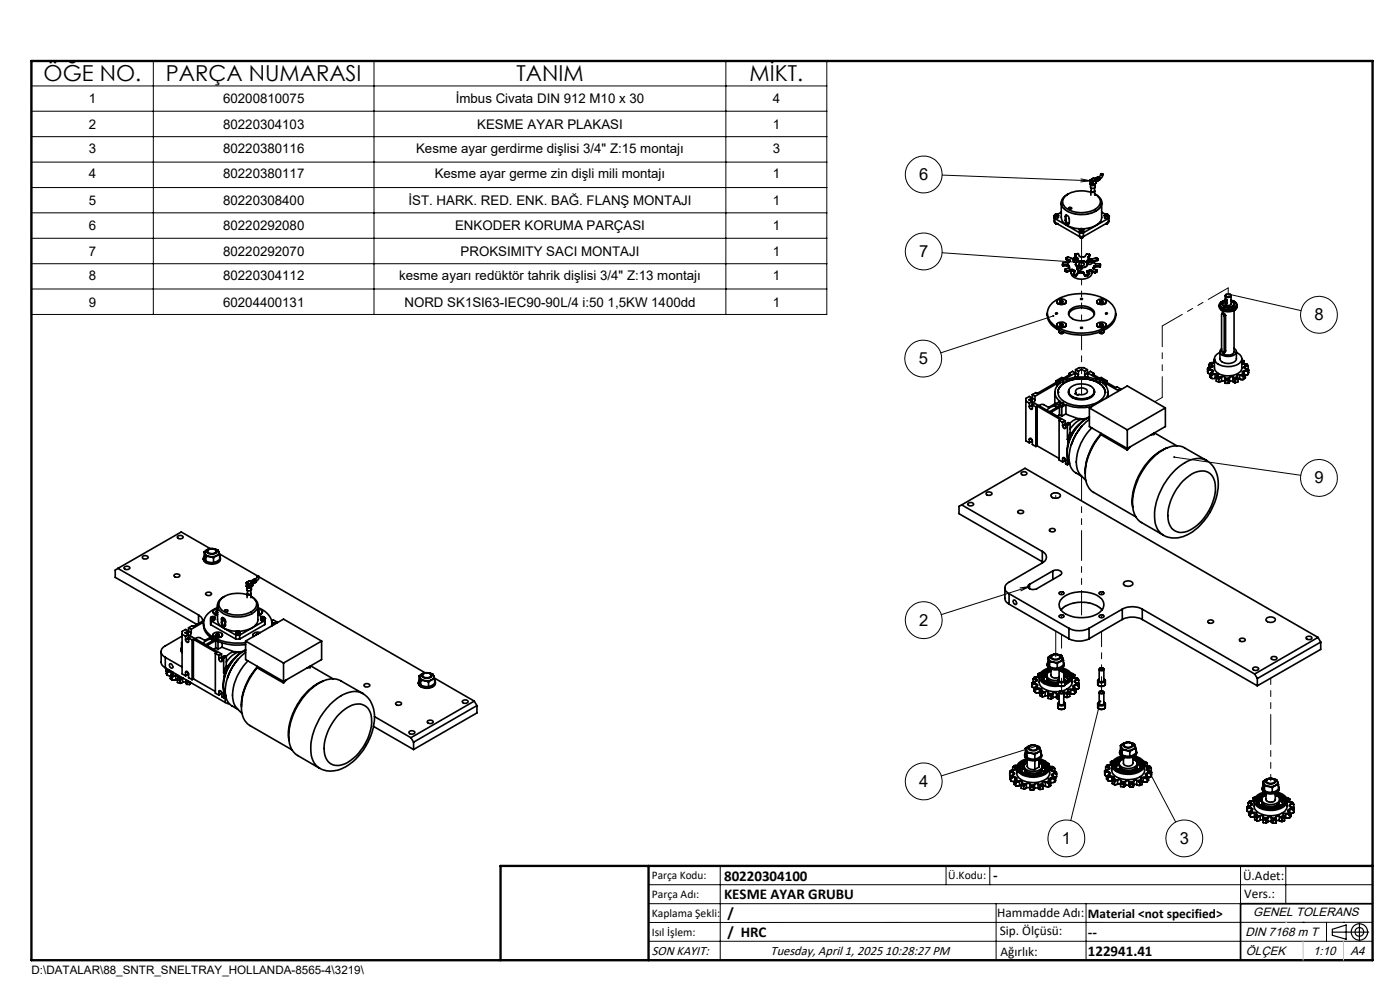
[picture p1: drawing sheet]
<svg xmlns="http://www.w3.org/2000/svg" width="297mm" height="210mm" viewBox="0 0 297 210" stroke-linecap="round" stroke-linejoin="round" font-family="sans-serif">
<defs><g id="words">
<g font-size="4.7">
<text x="9.2" y="17.2">ÖĞE NO.</text>
<text x="35.2" y="17.2">PARÇA NUMARASI</text>
<text x="109.6" y="17.2">TANIM</text>
<text x="159" y="17.2">MİKT.</text>
</g>
<g font-size="3.5">
<text x="195" y="38.1">6</text>
<text x="195" y="54.5">7</text>
<text x="278.8" y="67.9">8</text>
<text x="194.9" y="77.2">5</text>
<text x="278.8" y="102.5">9</text>
<text x="195" y="132.7">2</text>
<text x="195" y="166.9">4</text>
<text x="225.3" y="179">1</text>
<text x="250.3" y="179">3</text>
</g>
<g font-size="3.2">
<text x="153.6" y="190.8">KESME AYAR GRUBU</text>
<text x="153.6" y="186.8">80220304100</text>
<text x="210.7" y="186.6">-</text>
<text x="154.3" y="194.8">/</text>
<text x="154.3" y="198.8">/ HRC</text>
<text x="230.8" y="198.7">--</text>
<text x="230.8" y="202.8">122941.41</text>
</g>
<g font-size="2.8">
<text x="18.8" y="21.9">1</text>
<text x="47.3" y="21.9">60200810075</text>
<text x="96.7" y="21.9">İmbus Civata DIN 912 M10 x 30</text>
<text x="163.9" y="21.9">4</text>
<text x="18.8" y="27.3">2</text>
<text x="47.3" y="27.3">80220304103</text>
<text x="101.2" y="27.3">KESME AYAR PLAKASI</text>
<text x="163.9" y="27.3">1</text>
<text x="18.8" y="32.5">3</text>
<text x="47.3" y="32.5">80220380116</text>
<text x="88.3" y="32.5">Kesme ayar gerdirme dişlisi 3/4&quot; Z:15 montajı</text>
<text x="163.9" y="32.5">3</text>
<text x="18.8" y="37.8">4</text>
<text x="47.3" y="37.8">80220380117</text>
<text x="92.2" y="37.8">Kesme ayar germe zin dişli mili montajı</text>
<text x="163.9" y="37.8">1</text>
<text x="18.8" y="43.5">5</text>
<text x="47.3" y="43.5">80220308400</text>
<text x="86.7" y="43.5">İST. HARK. RED. ENK. BAĞ. FLANŞ MONTAJI</text>
<text x="163.9" y="43.5">1</text>
<text x="18.8" y="48.9">6</text>
<text x="47.3" y="48.9">80220292080</text>
<text x="96.5" y="48.9">ENKODER KORUMA PARÇASI</text>
<text x="163.9" y="48.9">1</text>
<text x="18.8" y="54.3">7</text>
<text x="18.8" y="59.4">8</text>
<text x="47.3" y="54.3">80220292070</text>
<text x="47.3" y="59.4">80220304112</text>
<text x="84.7" y="59.4">kesme ayarı redüktör tahrik dişlisi 3/4&quot; Z:13 montajı</text>
<text x="97.7" y="54.3">PROKSIMITY SACI MONTAJI</text>
<text x="163.9" y="54.3">1</text>
<text x="163.9" y="59.4">1</text>
<text x="18.8" y="65">9</text>
<text x="47.3" y="65">60204400131</text>
<text x="85.8" y="65">NORD SK1SI63-IEC90-90L/4 i:50 1,5KW 1400dd</text>
<text x="163.9" y="65">1</text>
<text x="263.7" y="186.7">Ü.Adet:</text>
<text x="263.9" y="190.5">Vers.:</text>
<text x="211.5" y="194.5">Hammadde Adı:</text>
<text x="230.8" y="194.7">Material &lt;not specified&gt;</text>
<text x="138.3" y="202.6">SON KAYIT:</text>
<text x="163.5" y="202.6">Tuesday, April 1, 2025 10:28:27 PM</text>
<text x="212.1" y="198.4">Sip. Ölçüsü:</text>
<text x="212.2" y="202.7">Ağırlık:</text>
</g>
<g font-size="2.6">
<text x="265.9" y="194.4">GENEL TOLERANS</text>
<text x="264.2" y="198.5">DIN 7168 m T</text>
<text x="264.3" y="202.6">ÖLÇEK</text>
<text x="278.5" y="202.6">1:10</text>
<text x="286.5" y="202.6">A4</text>
</g>
<g font-size="2.5">
<text x="138.3" y="186.4">Parça Kodu:</text>
<text x="138.3" y="190.5">Parça Adı:</text>
<text x="201.2" y="186.5">Ü.Kodu:</text>
<text x="138.3" y="194.5">Kaplama Şekli:</text>
<text x="138.3" y="198.6">Isıl İşlem:</text>
<text x="6.7" y="206.7">D:\DATALAR\88_SNTR_SNELTRAY_HOLLANDA-8565-4\3219\</text>
</g>
</g></defs>
<g fill="none" stroke="#000" stroke-width=".35">
<path d="M231.3 39l.1 .1M231.3 39h.1M231.3 38.3l.1 .1M231.3 38.3v.7M231.4 38.2l-.1 .1M231.4 38.2v.1M231.4 38.3v.1M231.4 38.4v1.3a.57 .57 0 0 0 .9 0v-.7M231.4 38.2h.1M231.4 39v.1M231.4 39.1l.2 .1M231.4 38.3l.2 .2"/>
<path d="M231.4 39l.2 .2M231.5 39.9v.7a.4 .4 0 0 0 .7 0v-.7M231.6 39.2h.3M231.6 38.5h.3M231.6 38.5h.1M231.6 39.2h.1M231.6 38.5v.7M231.9 38.5h.1M231.9 39.2h.1M231.9 38.5v.7M232 37.8l.5 .4M232 37.8h.1"/>
<path d="M232 37.8l-.6 .4M232.1 39l-.3 .2M232.3 39a.5 .5 0 0 1-.4 .4 .5 .5 0 0 1-.5-.4M232.5 38.8l-.6 .4M232.5 37.8h.1a.4 .4 0 0 1 .3 .6M232.5 37.8l.5-.2 .3 .2-.1 .4-.3 .2M232.5 37.8l-.3 .1M232.5 38.2l-.6 .3M232.5 38.2v.6M232.8 37.6a.35 .35 0 0 1 .4 .2 .35 .35 0 0 1-.1 .4M232.9 38.4l-.4 .2M233 37.5l.3 .2v.4"/>
<path d="M233.5 37l-.1 .4-.3 .2M233.5 36.9h.3l.2 .1-.4 .1zM234 37l-.2 .5-.5 .5M223.7 45.8v.5l5.3 3.1M223.7 45.8h.1M223.7 46.9v.2M223.7 45.7v1.4M223.7 47.1l5.3 3.1M223.7 45.6l.3-.2a.31 .31 0 0 1 .5 .1 .31 .31 0 0 1-.2 .4h-.1a.31 .31 0 0 1-.4 0 .31 .31 0 0 1-.1-.3zM223.8 45.5h.1a.29 .29 0 0 1 .4-.1 .29 .29 0 0 1 .1 .4 .35 .35 0 0 1-.4 .1 .35 .35 0 0 1-.2-.4zM223.9 47.2v.2M223.9 47.4h.4"/>
<path d="M224 45.6l-.1 .1 .2 .1M224 45.6v.1M224.1 45.7h.1M224.2 45.7h-.1M224.2 45.5l.2 .1-.3 .2M224.2 45.5l-.2 .1M224.2 45.5v.2M224.3 47.4h.1M224.5 45.7v.4a.52 .52 0 0 1-.8 0M225.1 43v3.1a3 3 0 0 0 2.8 2.3l1.3 .1M225.1 45l-.8 .5M225.4 56.1l.1 .1"/>
<path d="M225.4 56l.1 .4M225.5 56.4h.9M225.5 56.2h.9M225.5 56.2v.2M225.9 57.2v.2M225.9 57.4h.1M226 57.2l.2 .2M226 57.4l.2 .3M226 45.9a.46 .46 0 0 1 .6-.2 .46 .46 0 0 1 .2 .5v1.2a.58 .58 0 0 1-.6-.1 .58 .58 0 0 1-.2-.6M226 45.9v.8M226.1 46.7l.2 .5 .5 .2M226.1 45.9v.8"/>
<path d="M226.1 45.9h-.1M226.1 46.7h-.1M226.2 54.7v.1M226.2 54.7l.4-.2 .8 .3h.3M226.2 54.7v.4M226.2 45.6l-.1 .3M226.2 54.8l.7 .3M226.2 54.8v.3M226.2 55.1l.7 .3M226.2 57.4l.1 .1M226.2 57.7h.1M226.2 57.4v.3"/>
<path d="M226.3 57.5v.2M226.4 56.2l.3 .1M226.4 56.4l.3 .2M226.4 56.2v.2M226.7 56.3l.2 .3M226.7 56.6l.1 .2M226.7 56.3v.3M226.8 44.1a.3 .3 0 0 1 .3-.1 .3 .3 0 0 1 .2 .3 .29 .29 0 0 1-.4 .1 .29 .29 0 0 1-.1-.3zM226.9 56.6l-.1 .2-.8 .4M226.9 56.6v.2M226.9 55.1l.1 .2-.3 .4h-1.2l-.1 .4M226.9 55.1v.3"/>
<path d="M226.9 55.4h.1M227.1 57.2h.4M227.1 57.4h.4M227.1 57.2l-.8 .3M227.1 57.2v.2M227.1 57.4l-.8 .3M227.2 57.4a1.6 1.6 0 0 0 1.8 1.8 2.45 2.45 0 0 0 2.6-1.1v-.5M227.5 57.2l.4 .2M227.5 57.4l.4 .2M227.5 57.2v.2M227.7 54.9a.6 .6 0 0 0 1 0M227.7 58.1l.5 .2"/>
<path d="M227.7 58.3l.1 .1M227.7 58.1l.1 .3M227.8 54.7l.3-.1 .4 .1 .2 .2v.4a.6 .6 0 0 1-1 0zM227.8 58.4l.4 .1M227.9 57.4l.2 .1-.4 .6M227.9 57.6l.1 .1M227.9 54.6h.1a.31 .31 0 0 1 .5 0 .31 .31 0 0 1-.1 .5 .31 .31 0 0 1-.5 0 .31 .31 0 0 1 0-.5zM227.9 57.4v.2M228 54.7v.3M228 54.7l-.1 .2 .2 .1h.3M228.1 54.2l.2 .4v-.1M228.1 53.9l.6-.1 .4 .6 .6 .1 .5-.1 .3-.5 .6 .1"/>
<path d="M228.1 54.2h.1M228.1 53.9v.3M228.1 53.9l.2 .6M228.1 55h.1M228.1 55h.3M228.1 55h.2M228.2 56.1v.1M228.2 58.3v.2M228.3 54.7v.3M228.3 54.7l.2 .1-.1 .2M228.3 54.7h-.3M228.3 55h.1"/>
<path d="M228.3 54.5h.1M228.4 58.2l-.2 .1M228.4 58.5h-.2M228.4 58.2v.3M228.4 55.6a.54 .54 0 0 0 .1 .9 .62 .62 0 0 1-.2-.7 .62 .62 0 0 1 .7-.4 1.28 1.28 0 0 1 1.7 .7l-.3 .5-.4 .1M228.5 56.6l.1-.2 .5-.1 .4 .3M228.5 56.6v.4a.57 .57 0 0 0 1 0v-.4M228.5 56.6a.57 .57 0 0 0 1 0M228.6 55.5h.1a1.74 1.74 0 0 1 1.9 .3M228.6 56.4a.39 .39 0 0 1 .5-.1 .39 .39 0 0 1 .2 .4l-.2 .1a.33 .33 0 0 1-.4 0 .33 .33 0 0 1-.1-.4zM228.7 57.7v.3M228.7 57.7l-.3 .5"/>
<path d="M228.7 58l-.3 .5M228.8 56.4v.2M228.9 56.6l-.1 .1M228.9 56.6h.2M229 56.3a.44 .44 0 0 1 0-.5 .44 .44 0 0 1 .6-.1l.1 .1a.36 .36 0 0 1 .3 .4 .36 .36 0 0 1-.5 .2h-.1M229 48.7l.3-.2 .6 .2M229 48.7h.1M229 48.7v.4a.51 .51 0 0 0 .9 0v-.4M229 57.6h.6M229 57.6l-.3 .1M229 57.9l-.3 .1M229 57.9h.6"/>
<path d="M229 49.4h.8M229 50.2h.8M229 48.7a.48 .48 0 0 0 .9 0M229 49.4v.8M229 57.6v.3M229.1 56.4l.2 .1-.1 .2h-.3l-.2-.1 .1-.2M229.1 56.4h-.3M229.1 56.4v.2M229.1 48.6l.2-.1a.27 .27 0 0 1 .3 0 .27 .27 0 0 1 .1 .4 .34 .34 0 0 1-.4 0 .34 .34 0 0 1-.2-.3zM229.2 50.2l.1 .3M229.3 50.5h.1M229.3 50.5h.3"/>
<path d="M229.3 48.6v.2M229.3 48.8h.1M229.5 48.8h-.1M229.5 48.6v.2M229.5 48.6l.2 .1-.1 .1-.4-.1 .1-.1M229.5 48.6h-.2M229.6 57.6l.3 .2M229.6 57.9l.3 .1M229.6 57.6v.3M229.7 50.2l-.1 .3h-.3M229.8 49.4v.8M229.9 57.8v.2"/>
<path d="M229.9 57.8l.2 .5M229.9 58l.2 .5M230.1 58.3h.1M230.1 58.5l.1 .1M230.1 58.3v.2M230.2 58.3v.3M230.6 55.3h.1M230.6 55.3v.5M230.7 55.9a.96 .96 0 0 1-1.2 .9M230.7 57.5l-.2 .2 .3 .5M230.7 57.7l-.1 .1M230.7 56.2h.1"/>
<path d="M230.7 56.1v.1M230.7 57.5v.2M230.7 58.2l-.5 .1M230.7 58.5l-.5 .1M230.7 58.2v.3M230.8 55.1h.3a.31 .31 0 0 1 .5 .1 .31 .31 0 0 1-.2 .4 .39 .39 0 0 1-.5 .1 .39 .39 0 0 1-.1-.6zM230.8 55.2a.46 .46 0 0 1 .4-.2 .46 .46 0 0 1 .3 .4l-.2 .2a.35 .35 0 0 1-.4-.1 .35 .35 0 0 1-.1-.3zM230.8 58.2h-.1M230.8 58.2l-.1 .3M230.8 54.5l.1 .2 .6 .3 1-.3 .4 .3M230.8 54.5v.1M230.9 58l.1 .1"/>
<path d="M230.9 57.9l.2-.1a.25 .25 0 0 1 0 .3 .25 .25 0 0 1-.3 .1zM230.9 55.2v.2M230.9 57.9l.2 .1-.2 .2zM231 55.4h.1M231.1 58.2h-.2M231.1 55.4h-.1M231.1 57.8l-.2 .1M231.1 57.3h.4M231.1 57.3l-.4 .2M231.1 57.5l-.4 .2M231.1 57.5h.4M231.1 54v.3"/>
<path d="M231.1 57.3v.2M231.1 54l-.3 .5M231.1 54.3l-.2 .4M231.2 54l-.1 .3M231.2 55.4h-.1M231.2 55.2l.2 .1-.1 .1-.3 .1-.1-.2v-.1M231.2 55.2h-.3M231.2 55.2v.2M231.4 40.8a5.4 5.4 0 0 0-5.7 1.2 1.72 1.72 0 0 0 1.1 2.5 6 6 0 0 0 6.1-.6 1.64 1.64 0 0 0-.7-2.7l.3 .1a1.89 1.89 0 0 1 1 2.5 5.8 5.8 0 0 1-6.7 1.2 1.96 1.96 0 0 1-1.4-2.9l1.2-.9M231.4 40.6v.8M231.5 40.5a.35 .35 0 0 0 .3 .3 .35 .35 0 0 0 .4-.3M231.5 57.3l.7 .3"/>
<path d="M231.5 57.3v.2M231.5 57.5l.7 .4M231.6 55.3v.5a.6 .6 0 0 1-1 0M231.9 56.8l.1 .2 .7 .4M231.9 56.8v.1M232.1 56.5l-.2 .3M232.1 56.7l-.2 .3M232.1 56.5v.2M232.1 55.3l-.1 .2 .2 .4 1.2 .1M232.1 55.6h.1M232.1 55.3v.3M232.2 57.6h.2"/>
<path d="M232.2 57.9h.2M232.2 40.6v.8M232.2 57.6v.3M232.4 56.4l-.3 .1M232.4 56.6l-.3 .1M232.4 56.4v.2M232.4 57.6v.3M232.4 56.4h.9M232.4 56.6h.9M232.7 57.4l-.3 .2M232.7 57.6l-.3 .3M232.7 57.4v.2"/>
<path d="M232.9 55v.2M232.9 55l-.8 .3M232.9 55.2l-.8 .4M233.3 56.4v.2M233.4 56.6h-.1M233.4 56l-.1 .4M233.4 56.3v.3M233.4 56v.6M233.7 43v3.1a2.84 2.84 0 0 1-2.7 2.3l-1.3 .1M233.7 45l.8 .5M234.3 45.7v.4a.48 .48 0 0 0 .9 0v-.4M234.4 45.6l.3-.2a.3 .3 0 0 1 .5 .3 .3 .3 0 0 1-.5 .2l-.3-.1z"/>
<path d="M234.4 45.5h.1a.31 .31 0 0 1 .4-.1 .31 .31 0 0 1 .1 .4 .36 .36 0 0 1-.4 .1 .36 .36 0 0 1-.2-.4zM234.6 45.6l.1 .2M234.6 45.6v.1M234.6 47.4h.1M234.6 47.4h.3M234.7 45.7h.1M234.8 45.7h-.1M234.8 45.5l.1 .2-.2 .1M234.8 45.5l-.2 .1M234.8 45.5v.2M234.9 47.4h.1M235 47.2l-.1 .2h-.3"/>
<path d="M235.2 45.8h.1M235.2 45.8v.5M235.2 46.3v.8M235.2 46.3l-5.4 3.1M235.2 47.1l-5.4 3.1M235.2 46.1v1M222.2 66.5a3.8 3.8 0 0 0 2.9 3.7 10.7 10.7 0 0 0 10.6-1.2 3.1 3.1 0 0 0 1-2.5M223.2 64.3a10.8 10.8 0 0 1 11-1 3.5 3.5 0 0 1 2.3 4 5.9 5.9 0 0 1-4.7 3.1 10.2 10.2 0 0 1-8.7-1.9 2.75 2.75 0 0 1 .1-4.2zM223.9 66.4l.3-.1 .1 .2-.3 .1zM224.2 68.9l.3 .4M224.2 64l.3 .4M224.3 63.8a.74 .74 0 0 0 .3 .7 .74 .74 0 0 0 .8 .1 .58 .58 0 0 0 .6-.2 .58 .58 0 0 0 .1-.6"/>
<path d="M224.3 68.7a.75 .75 0 0 0 .2 .7 .75 .75 0 0 0 .9 .1 .6 .6 0 0 0 .6-.2 .6 .6 0 0 0 .1-.6M224.3 63.7l.1-.1a1.21 1.21 0 0 1 1.8 .4 1.13 1.13 0 0 1-2 0zM224.4 68.5l.3-.1a.92 .92 0 0 1 1.4 .6 1.17 1.17 0 0 1-1.9-.1zM224.7 70.1v.4a.61 .61 0 0 0 1 0M224.8 70.7h.7M224.9 63.8h.3l.3 .1v.2h-.6zM224.9 68.7v.3M225.2 68.7v.4M225.2 64.1v.1M225.2 63.8v.4M225.2 68.7l.3 .1v.2h-.6v-.3M225.2 68.7h-.3"/>
<path d="M226.2 68.9l-.3 .4M226.2 64l-.3 .4M226.7 66.7a3.2 3.2 0 0 1 4.1-1.2 1.92 1.92 0 0 1 1.4 1.2M226.8 79.2v.3M226.8 79.2l.3 .2-1.5 .8M227 65.7a3.8 3.8 0 0 1 5.1 .3 1.37 1.37 0 0 1-1.1 1.8 3.6 3.6 0 0 1-4.3-1v-.5zM228.1 79.1l.1 .9M228.1 79.1l-2.3 1.3M228.1 79.1l-.6-.3-.7 .4M228.2 79.2l-.1 .2M228.2 78.4v.8M228.2 78.4l.6 .3"/>
<path d="M228.2 78.4l.8-.4h.9l.8 .4M228.2 79.2l.6 .3M228.8 79.5l-.3 .5M228.8 78.7v.8M228.8 78.7l.6-.4 .7 .4M229.2 63.4h.5l-.4 .1zM229.2 69.5h.5l-.3 .2zM230.1 79.5l.3 .5M230.1 78.7v.8M230.7 79.2l.1 .2M230.7 78.4v.8M230.7 78.4l-.6 .3"/>
<path d="M230.7 79.2l-.6 .3M230.8 79.1l-.1 .9M230.8 79.1l2.2 1.3M230.8 79.1l.5-.3 .8 .4M232.1 79.2l-.3 .2 1.5 .8M232.1 79.2v.3M232.7 64l.3 .4M232.7 68.9l.3 .4M232.8 68.7a.6 .6 0 0 0 .1 .6 .6 .6 0 0 0 .6 .2 .84 .84 0 0 0 1.1-.8M232.8 63.8l-.1 .4 .3 .2M232.8 63.7l.1-.1a1.06 1.06 0 0 1 1.7 .5 1.12 1.12 0 0 1-1.9-.2zM232.9 68.5l.3-.1a.92 .92 0 0 1 1.4 .6 1.16 1.16 0 0 1-1.9-.2z"/>
<path d="M233.2 70.5l.3 .2h.4M233.3 70.7h.5M233.4 63.8v.3M233.4 68.7v.3M233.4 63.8v.3l.2 .1M233.4 68.7v.3l.2 .1M233.6 64.2h.1M233.6 69.1h.1M233.7 63.8v.3M233.7 68.7v.3M233.7 63.8l.3 .1v.2l-.4 .1M233.7 63.8h-.3"/>
<path d="M233.7 64.1l.1 .1M233.7 64.1l-.1 .1M233.7 68.7l.3 .1v.2l-.4 .1M233.7 68.7h-.3M233.7 69l.1 .1M233.7 69l-.1 .1M234 70.7h-.2M234.2 70.1v.4l-.3 .2M234.6 63.8a.67 .67 0 0 1-.2 .7 .67 .67 0 0 1-.8 .1l-.6-.2M234.6 64l-.2 .4M234.6 68.9l-.2 .4M256.2 78.2v.4"/>
<path d="M256.2 78.2v.9M256.2 79.1l.5 .2M256.2 78.6v.5M256.4 78.1v.4M256.4 78.1l-.2 .1M256.4 78.5l-.2 .1M256.4 77.4l.1 .6M256.6 77.3l-.2 .1M256.6 77.3l.4 .1M256.6 79.3l.4 .4M256.6 79.3v.6l.4 .3M256.8 77.9l.1 .5"/>
<path d="M256.8 79.2l.4 .3M256.8 79.2l-.2 .1M256.8 77.9l-.4 .2M256.9 78.4l-.5 .1M256.9 78.4h.2M256.9 76.9l-.3 .4M256.9 76.9h.5M256.9 76.9l-.5 .5M257 77.4l.1 .1M257 79.7v.5M257.1 78.4l.3 .3-.3 .2M257.1 78.4v.6"/>
<path d="M257.1 78.9l.5 .5M257.1 78.9l-.3 .3M257.1 77.5a.22 .22 0 0 1 .2 .2 .22 .22 0 0 1-.3 .2h-.2M257.1 77.5v.3M257.2 79.5l-.2 .2M257.4 76.9l-.4 .5M257.4 76.9l.2 .1M257.6 79.4l-.4 .1M257.6 76.3v.7M257.6 76.3v.1M257.6 76.3h.1M257.6 76.1v2a2.56 2.56 0 0 0 2.9 1.6 2.64 2.64 0 0 0 3-1.6v-2"/>
<path d="M257.8 79.3a.32 .32 0 0 1 .4 .1 .32 .32 0 0 1 0 .4M257.8 79.3l-.2 .1M257.8 79.3v.9M258.2 79.8l.8 .2M258.2 79.8l-.1 .3M258.7 64.7v.6l.3 .4M258.8 74.7a1.3 1.3 0 0 0-.8 2.1 3.9 3.9 0 0 0 5.2-.1 1.35 1.35 0 0 0-.9-2M258.8 74.6v1.5a1.87 1.87 0 0 0 2.6 .9 1.03 1.03 0 0 0 .9-.9v-1.5M259 65.4v.3M259.2 79.9a.45 .45 0 0 1 .6 .2M259.2 65.3h.1M259.2 65.3l-.2 .1"/>
<path d="M259.2 79.9l-.2 .1M259.2 65.3v.3M259.2 79.9v.9M259.2 65.6l.2 .2M259.2 65.6l-.2 .1M259.3 66.6a.44 .44 0 0 1 .4-.1 .44 .44 0 0 1 .3 .4M259.3 64.5v.1M259.3 65.7v.8M259.3 65.3l.2 .1-.1 .2M259.3 65.3a2.76 2.76 0 0 0 2.5 0M259.3 64a.73 .73 0 0 0-.5 .6 .73 .73 0 0 0 .5 .7M259.3 64a.78 .78 0 0 0-.6 .6 .78 .78 0 0 0 .3 .8"/>
<path d="M259.4 65.6a3.2 3.2 0 0 0 2.3 0M259.4 65.6v.3a3.2 3.2 0 0 0 2.3 0v-.3M259.4 63.8l.5-.1-.6 .3M259.4 63.8l-.1 .2M259.4 63.8v.1M259.7 64h-.1a.61 .61 0 0 0-.3 .8 .61 .61 0 0 0 .7 .4 1.32 1.32 0 0 0 1.8-.7l-.4-.5M259.7 67.1a.32 .32 0 0 0-.1-.5 .32 .32 0 0 0-.4 .1v7.6a.39 .39 0 0 0 .1 .3 .39 .39 0 0 0 .4 .1v-.1M259.7 67.1v7.5M259.9 62.7v1.8a.72 .72 0 0 0 1.3 0v-1.8M259.9 63.9a.6 .6 0 0 0-.5 .6 .6 .6 0 0 0 .6 .6h.2a1.02 1.02 0 0 0 1.5-.8l-.5-.4M259.9 74.6l-.3 .1M260 64.2l.3 .2"/>
<path d="M260 64.2v-.8l.3 .2v.8M260 74.4l-.1 .2M260 66.9v7.5M260 66.9l-.3 .2M260 74.4l-.3 .2M260.1 62.5a.51 .51 0 0 1 .6-.2 .51 .51 0 0 1 .3 .5 .52 .52 0 0 1-.6 .2 .52 .52 0 0 1-.3-.5zM260.1 62.5a.36 .36 0 0 0-.1 .5 .36 .36 0 0 0 .5 .1 .38 .38 0 0 0 .6-.1 .38 .38 0 0 0-.1-.5h-.1M261.7 63.8l-.5-.1 .6 .3M261.7 63.8l.1 .2M261.7 63.8v.1M261.8 65.3l-.2 .1 .1 .2M261.8 64a.73 .73 0 0 1 .5 .6 .73 .73 0 0 1-.5 .7"/>
<path d="M261.8 64a.78 .78 0 0 1 .6 .6 .78 .78 0 0 1-.4 .8M261.8 65.7v8.9a1.46 1.46 0 0 1-2.5 0M261.8 73.9a.79 .79 0 0 1 .5 .8 .79 .79 0 0 1-.7 .7l-.4 .2a2.02 2.02 0 0 1-2.4-.9l.4-.7M261.8 64.5v.1M261.9 65.3h-.1M261.9 65.3l.1 .1M261.9 65.3v.3M261.9 65.6l-.2 .2M261.9 65.6l.1 .1M262 65.4v.3M262.4 64.7v.6l-.4 .4M262.5 79.9l-.8 .2"/>
<path d="M262.5 79.9l.1 .3M263 79.5a.33 .33 0 0 0-.4 0 .33 .33 0 0 0-.1 .4M263 79.5l.2 .1M263 79.5v.9M263.2 79.6h.1M263.2 79.6l.4 .2M263.5 77.1h.4M263.5 76.3l.4 .3M263.5 76.4l.2 .2M263.5 76.7h.1M263.5 76.7v.1M263.6 79.8l.2 .1"/>
<path d="M263.7 76.6l-.2 .1M263.7 76.6h.2M263.8 79.2l-.6 .4M263.8 79.2l.3 .2M263.8 79.9v.6M263.8 77.1h.1M263.9 76.6v.5M263.9 78.7a.24 .24 0 0 0-.3 .1 .24 .24 0 0 0 0 .3l.2 .1M263.9 78.7h.2M263.9 78.7v.6M263.9 77.1l.3 .6M263.9 77.1l.5 .1"/>
<path d="M264.1 77.7a.21 .21 0 0 0-.3 .2 .21 .21 0 0 0 .3 .2M264.1 79.4l-.5 .4M264.1 79.4l.1 .2M264.1 77.7v.4M264.1 78.1l.2 .1M264.1 78.7l.5 .1M264.2 79.6l-.4 .3M264.2 79.6v.6l-.4 .3M264.2 77.7h-.1M264.3 78.2l-.2 .5M264.3 78.2l.4 .1M264.4 77.2l.2 .4"/>
<path d="M264.4 77.2l.2 .1 .2 .3M264.6 78.8h.2M264.6 77.6l-.4 .1M264.6 77.6h.2M264.7 78.3l-.1 .5M264.7 78.3l.2 .2M264.8 79.4l-.6 .2M264.8 78.8v.6M264.8 77.6v.6l-.1 .1M264.9 78.5l-.1 .3M264.9 78.5l-.1 .9M217.6 85.1l.8 .4"/>
<path d="M218.4 93.2a.27 .27 0 0 1 .3-.2 .27 .27 0 0 1 .2 .2l.1 1.1 .7 .4M218.4 85.5v.7M218.4 93.2v.7M218.7 93l-.3 .2M218.9 85.9l.1 .3M218.9 85.9l-.5 .3M218.9 84.4l-.5-.3-.8 .4v9l.8 .4M218.9 85.2l-.5 .3M218.9 84.4v1.5M218.9 93.3v.3l-.5 .3M218.9 84.4l-.6 .4 .6 .4M219 85.9v.7a.35 .35 0 0 1-.4 .2 .35 .35 0 0 1-.2-.4v-.2"/>
<path d="M219 84.4l-.1 .3M219 83.7v.7M219 85.9l.7 .4M219 85.9l.6-.3 3 1.7 1.9-1 .3 .1M219 84.4l.6 .4M219 83.7l.6 .4M219.6 84.8a.43 .43 0 0 1-.2 .4 .43 .43 0 0 1-.5 .1v-.1M219.6 84.1v.7M219.7 86.3v8.4M220 86.1l5 2.9-.3 .2M220 86.1l-.3 .2M220 94.6l4.7 2.7"/>
<path d="M220 86.1v8.5M220 94.6l-.3 .1M220.4 86l.9-.2 1.3 .7M223.8 83.2v2.9M223.8 85.6l-1.3 .8M224 80.8l.9 .5a2.24 2.24 0 0 0 0 3.8l-.9 .5M224 80.8l1.2-.7 .9 .5a9.3 9.3 0 0 1 6.6 0l.9-.5 1.3 .7M224 86.2a1.98 1.98 0 0 0-2 .8M224 80.8v.4M224 85.6v1M224 85.6l1.2 .8M224 81.2l-4 2.3-.3-.2-.7 .4"/>
<path d="M224 81.2l.3 .1M224.3 81.3v.6M224.3 81.3l-4.7 2.8M224.4 83.2h.1M224.7 89.2v8.4l.7 .4M224.7 89.2l.7 .4M224.8 80.6a.46 .46 0 0 1 .5-.2 .46 .46 0 0 1 .3 .6 .49 .49 0 0 1-.5 .1 .49 .49 0 0 1-.3-.5zM224.8 85.5a.44 .44 0 0 1 .5-.2 .44 .44 0 0 1 .3 .6h-.1a.42 .42 0 0 1-.5 .1 .42 .42 0 0 1-.2-.5zM224.8 88l-.4 .3M224.8 86.4l-1.9 1.1 3.1 1.8M224.8 88l.4 .3M224.8 86.4v1.6"/>
<path d="M224.9 85.9a.33 .33 0 0 1 .3-.4 .33 .33 0 0 1 .3 .4M224.9 81a.32 .32 0 0 1 .3-.4 .32 .32 0 0 1 .3 .4M225.2 86.4v1.9M225.3 81.6a7.4 7.4 0 0 1 8.5 .1 2.12 2.12 0 0 1-.9 3.6 7.3 7.3 0 0 1-7.9-.7 1.93 1.93 0 0 1 .3-3zM225.4 97.3a.34 .34 0 0 1 .5-.2 .34 .34 0 0 1 .2 .4v.9l.3 .2M225.4 89.6v.7M225.4 97.3v.7M225.7 97.1l-.3 .2M226 90l.1 .3M226 89.3v.7M226 97.4v.3l-.6 .3M226 90l-.6 .3"/>
<path d="M226 89.3l-.6 .3M226.1 89.9v.9a.41 .41 0 0 1-.5 0 .41 .41 0 0 1-.2-.5M226.1 89.9l.3 .3M226.1 85.9a9.1 9.1 0 0 0 5.6 .3M226.1 87.8l2.6 1M226.1 87.8l-.9 .5M226.1 85.9v1.9M226.1 85.9l-.9 .5M226.4 93.2l.3 .2-.2 1.1M226.4 90.2v3M226.4 97.1v1.5M226.7 83.1a1.8 1.8 0 0 0 1.8 1.6 3.5 3.5 0 0 0 3.6-1l.1-.6"/>
<path d="M226.8 82.7a1.4 1.4 0 0 0 1.2 1.7 3.5 3.5 0 0 0 4.1-1v-.7M226.9 98.3l-.5 .3M226.9 82.4a3.8 3.8 0 0 1 5.1 .1 1.38 1.38 0 0 1-1.2 1.9 3.7 3.7 0 0 1-4-1l-.1-.3zM227 89.9v1.9l-.6 1.4M227 89.9l-.4-.3-.5 .3M227 89.9l-.6 .3M227.4 92l-.1 .3M227.4 92h.1M227.6 91.6l-.2 .4M227.6 91.6l.1 .1M227.8 91.4l-.2 .2M228.3 82.7a1.54 1.54 0 0 1 2.4 .3 1.4 1.4 0 0 1-1.8 .7l-.3 .1-.6-.3 .3-.2-.1-.2z"/>
<path d="M228.3 83.3v.3M228.9 90.1h-.1a6.8 6.8 0 0 0-2.1 3.8M229.5 88.9a2.35 2.35 0 0 0-2.6 .9M229.6 90.3l-.3 .4a10.8 10.8 0 0 0-2 3.7M230.4 88.8a4.1 4.1 0 0 0-3.4 2.2M231.1 88.4a8.6 8.6 0 0 0-4.6 9l.4 .7M231.1 89a10.4 10.4 0 0 0-4.2 9.3 2.96 2.96 0 0 0 1.3 2l1.3 .8M231.1 88.5a8.8 8.8 0 0 0-4.6 8.6l.3 .9M231.1 86.5v4l8 4.6 8.1-4.6v-4M231.1 86.5l8-4.6 8.1 4.6M231.1 86.5l8 4.7M231.6 90.8a10.4 10.4 0 0 0-3.1 8.4l.5 1.2 1.4 1.5"/>
<path d="M233 81.2a7.4 7.4 0 0 0-7.9 .6l-.4 .4-.3 1M233 81.2a2.46 2.46 0 0 1 1.4 2M233.2 80.7a.52 .52 0 0 1 .5-.2 .52 .52 0 0 1 .4 .4v.1a.53 .53 0 0 1-.9-.3zM233.4 81a.32 .32 0 0 1 .3-.4 .32 .32 0 0 1 .3 .4M233.5 92.1a12.9 12.9 0 0 0-3.3 8.4M233.5 91.9v.3l5.6 3.3M233.6 92.2a12.1 12.1 0 0 0-3.2 10 3.3 3.3 0 0 0 1.6 2.2l8.9 5.2M234.4 83.2h.1M234.6 81.3v.6M234.6 81.3l2.6 1.5M234.9 80.8l-.9 .5a2.23 2.23 0 0 1 .6 3.2M234.9 81.2l-.3 .1"/>
<path d="M234.9 81.2l1.8 1 .3-.1 .7 .4M234.9 80.8v.4M235.1 83.2v1M237.2 82.8v.2M237.7 82.5v.2M237.7 82.5l-.5 .3M239.1 91.2v4.3M239.8 94.8l-.7 .7M244.8 91.9v.3h-.6M244.9 91.8l4.8 2.8M247.2 86.5l-8.1 4.7M247.6 95a13 13 0 0 0-7.4 12.2l.1 .4"/>
<path d="M256 97.7a6.4 6.4 0 0 1 2.2 7.2 12.8 12.8 0 0 1-7.1 8.9 5 5 0 0 1-4.3-.3M256 97.7l-4.7-2.7a5 5 0 0 0-5.4 .9 13.8 13.8 0 0 0-5.6 12 4 4 0 0 0 1.8 2.9l4.7 2.7M256 97.7a5.4 5.4 0 0 0-5.8 1.2 14.2 14.2 0 0 0-5.2 11.2 4 4 0 0 0 1.8 3.4M257 80.2h.8M257.8 80.2h.2M258 80.2l.6 .3M258 80.2v.6l.6 .3M258.1 80.1l.6 .2M258.1 80.1l-.1 .1M258.6 80.5v.6M258.7 80.3l-.1 .2M259 80l-.3 .3"/>
<path d="M259.2 80.8l-.6 .3M259.2 80.8h.4l.2 .2M259.8 81l.2 .3M259.8 80.1l.1 .1M259.8 80.1v.9M259.9 80.2h.9M259.9 80.2v.3M259.9 80.5h.8M259.9 80.5l.1 .2M260 80.7h.6M260 81.3h.6M260 80.7v.6"/>
<path d="M260.6 80.7v.6M260.7 80.5l-.1 .2M260.8 80.2l-.1 .3M260.8 81l-.2 .3M260.8 80.1v.1M260.8 80.1v.9M261.5 80l-.5-.1-.2 .2M261.5 80.9l.5 .3M261.5 80.9l-.4-.1-.3 .2M261.5 80l.2 .1M261.5 80v.9M261.7 80.1l.2 .3"/>
<path d="M261.9 80.4l.1 .2M262 80.6v.6M262.6 80.2l-.7 .2M262.6 80.2v.2M262.6 80.4l-.6 .2M262.6 80.4v.6l-.6 .2M262.6 80.4h.4M263 80.4l.2 .1M263.2 80.5h.6M263.2 80.5h.1M30.2 118.1a.74 .74 0 0 1 1.2 .2 .69 .69 0 0 1-.6 .3 .69 .69 0 0 1-.6-.5zM37.7 113.8a.68 .68 0 0 1 1.1 .2v.1a.71 .71 0 0 1-1.2-.2z"/>
<path d="M43.1 118.5a1.42 1.42 0 0 0 1.8 1.2 1.43 1.43 0 0 0 1.8-1.2M43.3 117l.4 1M43.3 117l.1 1.3 .3 .7M43.7 118l.9 .1 .7 .2M43.7 119l.9 .3h.7M43.7 118v1M43.7 116.8a1.93 1.93 0 0 1 2.7 .3 1.2 1.2 0 0 1-1.6 1 1.02 1.02 0 0 1-1.3-1.1zM44 117v.3M44.2 116.6l.2-.1a.88 .88 0 0 1 1.4 .5 1.03 1.03 0 0 1-1.7-.2zM44.3 116.5a.53 .53 0 0 0-.3 .7 .53 .53 0 0 0 .7 .3 .77 .77 0 0 0 .9 0 .77 .77 0 0 0 .3-.8l-.3-.2M44.6 116.4h.6a1.32 1.32 0 0 1 1.4 1.1v.2M44.6 116.4l-1.3 .6"/>
<path d="M44.6 116.4l-6.1-3.6-13.5 7.8M45.3 118.3v1M46 117v.3M46.6 117.5l8.1 4.7M46.6 117.7l-.6 .2-.7 .4M46.6 117.7v1l-1.3 .6M46.6 118a.93 .93 0 0 1-.9 1.4l-.3 .1a1.76 1.76 0 0 1-2.3-1.2l.2-.2M204 107.1l17.1 9.9M204 107.1l13.5-7.8 62.1 35.9M204 107.1l-.6 .3v1.6l17.7 10.2M205.4 106.8a.71 .71 0 0 1 1.2 .2l-.1 .1a.68 .68 0 0 1-1.2-.2zM209.2 104.6a.74 .74 0 0 1 1.2 .2 .7 .7 0 0 1-1.2-.1z"/>
<path d="M215.9 108.5a.72 .72 0 0 1 1.2 .1 .69 .69 0 0 1-.6 .4 .69 .69 0 0 1-.6-.5zM216.6 100.4l.1-.1a.68 .68 0 0 1 1.1 .2v.1a.71 .71 0 0 1-1.2-.2zM221.1 117a1.28 1.28 0 0 1 .9 1.2 1.28 1.28 0 0 1-.9 1.2l-7 4.1a1.28 1.28 0 0 0-.9 1.2 1.28 1.28 0 0 0 .9 1.2M221.1 117v2.2M221.1 119.2l.2 .1M222.7 112.2a.6 .6 0 0 1 .7-.1 .6 .6 0 0 1 .4 .5 .68 .68 0 0 1-1.2-.2zM223.1 104.8a1.2 1.2 0 0 1 1.9 .4 1.2 1.2 0 0 1-2-.1zM250.9 102.1a5.6 5.6 0 0 1 4.7-2.2 3.1 3.1 0 0 1 2.2 3.6 11 11 0 0 1-5.9 9.2 2.87 2.87 0 0 1-4.1-2.7 10.8 10.8 0 0 1 3.1-7.9zM25 120.6l17.1 9.8M25 120.6l-.6 .3v1.6l17.4 10M26.4 120.3a.71 .71 0 0 1 1.2 .2l-.1 .1a.68 .68 0 0 1-1.2-.2zM34.2 138.2v2.4l.3 .6 .6 .5"/>
<path d="M35.1 139.4l3.5 2.1M35.1 139.4v2.3M37 121.9a.62 .62 0 0 1 .7-.2 .62 .62 0 0 1 .4 .5 .7 .7 0 0 1-1.2-.2zM38.4 137.8l.2 .6M38.5 136.3l.1 .2M38.5 137.3l.1 .3M38.5 137.3a.69 .69 0 0 0 .1 1M38.5 136.3v1M38.6 134.9l-3.5 2.1a1.28 1.28 0 0 0-.9 1.2 1.28 1.28 0 0 0 .9 1.2M38.6 136.3h-.1M38.6 134.5l.8 .5M39.4 135v.7"/>
<path d="M39.9 135.4l.1 .2M39.9 133.8l-.5-.3-.8 .4v9l.8 .5M39.9 135.4l-.5 .3M39.9 133.8l-.6 .4 .6 .4-.5 .4M39.9 133.8v1.6M40 135.3v.8a.31 .31 0 0 1-.4 .2 .31 .31 0 0 1-.2-.4v-.2M40 133.9l-.1 .3M40 133.9l.6 .3M40 135.3l.6-.3 3 1.8 1.9-1.1 .3 .2M40 135.3l.7 .4M40 133.2v.7M40 133.2l.6 .3"/>
<path d="M40.6 134.2a.36 .36 0 0 1-.2 .5 .36 .36 0 0 1-.5-.1M40.6 133.5v.7M40.7 135.7v8.5M41 135.6l5 2.9-.3 .1M41 135.6l-.3 .1M41 135.6v8.4M41.4 135.5l.9-.3 1.3 .8M42.1 130.4a1.53 1.53 0 0 1 .9 1.4M42.1 130.4v1.8M43.2 132.2a3.8 3.8 0 0 0 2.9 3.8 11.5 11.5 0 0 0 6 .7M43.2 132l-2.6 1.5M43.3 131.6l-2.3 1.3-.3-.2-.7 .5"/>
<path d="M43.7 125.8a.6 .6 0 0 1 .7-.2 .6 .6 0 0 1 .4 .5 .68 .68 0 0 1-1.2-.2zM44.7 135.2l-1.2 .6M44.7 131l.3-.2 .4 .1 .1 .1M44.7 131h.1M44.7 131.2v.4l5.3 3.1M44.7 131.2h.1M44.7 132.2v.3M44.7 131l.1 .2a.49 .49 0 0 0 .7-.2M44.7 131v1.5M44.7 132.5l5.3 3.1M44.8 135.3v.3M44.8 130.9l.1-.1a.28 .28 0 0 1 .4 0 .28 .28 0 0 1 .1 .4 .34 .34 0 0 1-.4 .1 .34 .34 0 0 1-.2-.4z"/>
<path d="M45 135.7l-.1-.1a2.74 2.74 0 0 0-1.9 .8M45 130.9v.2M45 135.4v.6M45.1 131.1h.1M45.2 131.1h-.1M45.2 130.9l.2 .1-.1 .1-.4-.1 .1-.1M45.2 130.9h-.2M45.2 130.9v.2M45.2 129.7l.1 .4 .2 .1M45.2 134.6l.1 .4 .2 .1M45.3 129.6a.58 .58 0 0 0 .1 .6 .58 .58 0 0 0 .6 .1l.1 .1M45.3 134.5a.74 .74 0 0 0 .3 .7 .74 .74 0 0 0 .8 0 .58 .58 0 0 0 .6-.1 .58 .58 0 0 0 .1-.6"/>
<path d="M45.3 134.4l.1-.1a1.03 1.03 0 0 1 1.7 .5v.1a1.22 1.22 0 0 1-1.9-.2zM45.5 131v.5a.55 .55 0 0 1-.8-.1M45.7 138.6v8.4l.7 .5M45.7 138.6l.7 .4M45.8 137.5l-.4 .3M45.8 135.9l-1.9 1 3.1 1.8M45.8 137.5l.4 .3M45.8 135.9v1.6M45.9 134.5v.3M46.1 129.2a.59 .59 0 0 0-.7 .2 .59 .59 0 0 0 0 .7l.7 .2M46.1 128.9a3.9 3.9 0 0 0-2.9 3.7 4.9 4.9 0 0 0 3.7 3.3l.5 .1a11.7 11.7 0 0 0 4.7 .3M46.1 128.4v3a3 3 0 0 0 2.8 2.4l1.3 .1"/>
<path d="M46.1 129.6h-.2v.2l.2 .2M46.1 130.3l-.8 .5M46.2 134.8h.1M46.2 134.4v.4M46.2 136.1v1.7M46.2 134.4l.3 .2v.2l-.4 .1-.2-.2v-.2M46.2 134.4l-.3 .1M46.4 139v.8M47 139.4l.1 .3M47 131.3v-.1a.46 .46 0 0 1 .6-.1 .46 .46 0 0 1 .2 .5v1.2a.58 .58 0 0 1-.6-.1 .58 .58 0 0 1-.2-.6M47 139.4l-.6 .4M47 138.7l-.6 .3"/>
<path d="M47 131.3v.8M47 138.7v.7M47.1 139.4v.8a.27 .27 0 0 1-.3 .2 .27 .27 0 0 1-.3-.3l-.1-.3M47.1 139.4l.3 .2M47.1 137.3l2.6 .9M47.1 137.3l-.9 .5M47.1 131.3l.1 .1M47.1 131.5l.1 .1M47.1 132l.2 .6 .5 .2M47.1 131.2v.8M47.1 136.4v.9M47.1 131.2l-.1 .1"/>
<path d="M47.1 132l-.1 .1M47.2 134.6l-.3 .5M47.2 131l-.1 .2M47.2 131.4h.1M47.2 131.6h.1M47.2 131.4v.2M47.3 131.4v.2M47.4 139.6v3.1M47.6 126.5a1.85 1.85 0 0 0-1.4 1.5 1.85 1.85 0 0 0 .8 1.8 6.2 6.2 0 0 0 7.4-.4 1.86 1.86 0 0 0-1.1-2.9M47.6 131.3l-.3 .1M47.7 129.5l.1-.1a.31 .31 0 0 1 .3-.1 .31 .31 0 0 1 .2 .4 .36 .36 0 0 1-.4 .1 .36 .36 0 0 1-.2-.3zM47.8 132.1l-.1 .3"/>
<path d="M47.8 131.5l-.5 .1M47.8 132l-.1 .5M47.8 131.7l-.1 .3 .1 .7M48 139.3v1.9l-.6 1.5M48 139.3l-.4-.2-.5 .3M48 139.3l-.6 .3M49.9 139.5h-.1a6.5 6.5 0 0 0-2.1 3.8M50 134.1l.2-.2a.46 .46 0 0 1 .7 .2M50 134.1h.1M50 134.1v.4a.48 .48 0 0 0 .9 0v-.4M50 134.7h.8M50 135.6h.8"/>
<path d="M50 134.1a.48 .48 0 0 0 .9 0M50 134.7v.9M50.1 134l.1-.1a.3 .3 0 0 1 .4-.1 .3 .3 0 0 1 .1 .4l-.1 .1a.3 .3 0 0 1-.4 0 .3 .3 0 0 1-.1-.3zM50.3 134v.2M50.4 134.2h.1M50.4 134.2h-.1M50.5 138.4a2.35 2.35 0 0 0-2.6 .8M50.5 133.9l.2 .1-.1 .2-.4-.1 .1-.1M50.5 133.9l-.2 .1M50.5 133.9v.3M50.6 139.8l-1.4 1.8-.9 2.2M50.8 134.7v.9"/>
<path d="M51.4 138.2a4.3 4.3 0 0 0-3.4 2.2M52.1 137.9a8.6 8.6 0 0 0-4.6 8.9l.4 .7M52.1 138.4a10.4 10.4 0 0 0-4.2 9.3 3.1 3.1 0 0 0 1.3 2l1.3 .8M52.1 137.9a8.8 8.8 0 0 0-4.6 8.7l.3 .9M52.1 136v3.9l8 4.7 8.1-4.7v-3.9M52.1 136l8 4.6M52.1 136l8-4.7 8.1 4.7M52.3 124.3l.1 .2M52.3 124.3h.1M52.3 123.6l.1 .1M52.3 124.3l.1 .1M52.3 123.6v.7"/>
<path d="M52.4 123.5l-.1 .1M52.4 123.7l.5 .2M52.4 123.5v.2M52.4 123.7h.1M52.4 123.7v1.4a.56 .56 0 0 0 .9 0v-.7M52.4 123.5h.1M52.4 124.4v.1M52.4 124.5l.2 .1M52.4 123.7l.2 .2M52.4 124.4l.2 .2M52.4 126.1a5.5 5.5 0 0 0-5.7 1.2 1.68 1.68 0 0 0 1.1 2.6 5.7 5.7 0 0 0 6.3-.8 1.68 1.68 0 0 0-.9-2.6M52.4 125.9v.9"/>
<path d="M52.5 125.2v.8a.42 .42 0 0 0 .7-.1v-.7M52.5 125.8a.35 .35 0 0 0 .3 .4 .35 .35 0 0 0 .4-.4M52.6 124.6h.3M52.6 123.9h.3M52.6 124.6h.1M52.6 123.9v.7M52.9 123.9h.1M52.9 124.6h.1M52.9 123.9v.7M53 123.2h.1M53 123.2l-.6 .3M53 123.2l.5 .3"/>
<path d="M53.1 124.4l-.3 .2M53.2 125.9v.9M53.3 124.3a.52 .52 0 0 1-.4 .4 .52 .52 0 0 1-.5-.3M53.5 123.5h.1M53.5 123.5l-.6 .4M53.5 124.2h.1M53.5 123.1l.4 .3v.3M53.5 123.1l.5-.2a.4 .4 0 0 1 .2 .6l-.3 .2M53.5 124.2l-.6 .4M53.5 123.1l-.3 .2M53.5 123.5v.7M53.7 134.6l.1 .4"/>
<path d="M53.8 134.5l-.1 .2 .1 .3M53.8 123a.35 .35 0 0 1 .4 .1 .35 .35 0 0 1-.1 .5M53.9 123.7l-.4 .3M54 122.9l.3 .2v.2M54.3 123.3l.5-.4 .2-.5 35.2 20.3M54.3 123.3v.1M54.4 134.5v.1M54.5 122.3l-.4 .6M54.6 122.2l.4 .1-.4 .2-.1-.1zM54.7 129.2h.1a.63 .63 0 0 1 .6 .1 .63 .63 0 0 1 .2 .7l-.4 .2-.5 .1M54.7 128.9a3.9 3.9 0 0 1 2.9 3.8v.1M54.7 128.4v3a2.84 2.84 0 0 1-2.7 2.3l-1.3 .2"/>
<path d="M54.7 134.4v.1M54.7 129.9h.1M54.7 129.6l.3 .1v.2h-.3M54.7 134.4l-.3 .1M55.2 134.2l-.3-.1a.89 .89 0 0 0-1.2 .7l.2 .2M55.3 131l.3-.2h.4l.2 .2M55.3 131h.1M55.3 131v.4a.52 .52 0 0 0 .9 0v-.4M55.3 131a.48 .48 0 0 0 .9 0M55.4 130.9h.1a.35 .35 0 0 1 .3-.1 .35 .35 0 0 1 .3 .3l-.1 .1a.34 .34 0 0 1-.4 0 .34 .34 0 0 1-.2-.3zM55.6 130.9v.2M55.6 129.6a.65 .65 0 0 1-.2 .6 .65 .65 0 0 1-.6 .2l.7 .4"/>
<path d="M55.7 131.1h.1M55.6 129.7v.3l-.2 .2M55.8 131.1h-.1M55.8 130.9l.1 .2-.2 .1-.1-.3M55.8 130.9h-.2M55.8 130.9v.2M56.2 131.2h.1M56.2 131.2v.4M56.2 131.6v.9M56.2 131.6l-5.4 3.1M56.2 132.5l-5.4 3.1M56.2 131.4v1.1"/>
<path d="M57.6 131.6l.4-.1 .7 .4M57.7 132.2v.5M57.7 132l.5 .2M58.2 132.2v.3M58.7 131.9l-.5 .3M58.7 131.9v.2M68.2 136l-8.1 4.6M213.2 124.7v2.4l.3 .6 .6 .5M214.1 125.9l12.7 7.4M214.1 125.9v2.3M214.1 128.2l12.7 7.3M215 127.3a.53 .53 0 0 1 .6 .3 .53 .53 0 0 1-.1 .6 .64 .64 0 0 1-.5-.9z"/>
<path d="M218.4 124v.9M222.3 139.5a2.27 2.27 0 0 1 3-.3l.3 .9M222.3 139.5l.4 .9M222.3 139.5l.1 1.2 .3 .7M222.7 139.2a1.97 1.97 0 0 1 2.7 .3 1.27 1.27 0 0 1-1.8 1 .86 .86 0 0 1-1-1.2zM223 139.4v.3M223.1 139.1a1.05 1.05 0 0 1 1.8 .3 1.09 1.09 0 0 1-1.8-.1zM223.3 139a.51 .51 0 0 0-.3 .5 .51 .51 0 0 0 .5 .4 .95 .95 0 0 0 1.4-.6l-.3-.3M223.3 121.1l.2-.1a1.13 1.13 0 0 1 1.7 .7l-.3 .3-5.1 2.9a1.27 1.27 0 0 1-1.7-.5l.3-.4M223.3 121.1l-4.9 2.9M223.3 121.1v1.8M224.7 125.7l.2-.1a.39 .39 0 0 1 .6-.1 .39 .39 0 0 1 .1 .5l-.1 .1a.46 .46 0 0 1-.6 0 .46 .46 0 0 1-.2-.4z"/>
<path d="M224.7 130.6a.61 .61 0 0 1 1 .2l-.1 .1a.51 .51 0 0 1-.5 .2 .51 .51 0 0 1-.4-.5zM225 139.4v.3M225.1 129.4a6.6 6.6 0 0 1 6.9-1.2l.9 .4 .9 .8M225.3 127a6.8 6.8 0 0 1 8.3 0 1.95 1.95 0 0 1-.6 3.1 7.1 7.1 0 0 1-7.7-.4 1.8 1.8 0 0 1 0-2.7zM226.8 133.3a4.6 4.6 0 0 0 4.2 0M226.8 135.5a4.9 4.9 0 0 0 4.2 0M226.8 133.3v2.2M231 133.3v2.2M233.2 130.6a.51 .51 0 0 1 .6-.2 .51 .51 0 0 1 .3 .5 .61 .61 0 0 1-.9-.2zM233.2 125.7l.2-.1a.44 .44 0 0 1 .5-.1 .44 .44 0 0 1 .2 .5 .49 .49 0 0 1-.5 .2 .49 .49 0 0 1-.4-.5zM238.1 129.2a4.5 4.5 0 0 1 4.2 0M238.1 131.4a4.8 4.8 0 0 1 4.2 0"/>
<path d="M238.1 129.2v2.2M238.1 129.2l-7.1 4.1M238.1 131.4l-7.1 4.1M238.5 123.5l.1-.1a1.07 1.07 0 0 1 1.7 .6 1.24 1.24 0 0 1-2-.2zM242.3 129.2v2.2M242.3 129.2l23.9 13.8M242.3 131.4l24.4 14.1M256.3 131.6a.6 .6 0 0 1 .7-.1 .6 .6 0 0 1 .4 .5 .68 .68 0 0 1-1.2-.2zM263.1 135.5h.1a.58 .58 0 0 1 .6-.1 .58 .58 0 0 1 .3 .5 .62 .62 0 0 1-.6 .2 .62 .62 0 0 1-.5-.5zM268.8 131a1.2 1.2 0 0 1 1.7 .5 1.1 1.1 0 0 1-1 .5 1.1 1.1 0 0 1-.9-.6zM269.8 139.4l.1-.1a.58 .58 0 0 1 .6-.1 .58 .58 0 0 1 .3 .6 .71 .71 0 0 1-1.1-.2zM277.1 135.2a.65 .65 0 0 1 .7-.3 .65 .65 0 0 1 .5 .6 .7 .7 0 0 1-1.2-.3z"/>
<path d="M279.6 135.2l-13.4 7.8M279.6 135.2l.6 1M280.2 136.2l-13.5 7.7M280.2 136.2v1.6l-13.5 7.7M35.1 141.7l12.7 7.3M35.2 141.7v.3l.3 .2M35.3 142.3l.2 .4M35.3 142.3v.6l.2 .3M35.5 143.2l.6 .2M35.5 142.7v.5M35.5 142.2l.2 .3M35.5 142.2l-.2 .1"/>
<path d="M35.7 142.5l-.2 .2M35.7 142l-.2 .2M35.9 142.2l.2 .3M36 140.9a.53 .53 0 0 1 .6 .2 .53 .53 0 0 1-.1 .6 .64 .64 0 0 1-.5-.8zM36.1 143.4l.4 .3M36.1 143.4v.6l.4 .2M36.1 142.5h-.4M36.1 143.4h.1M36.1 142.5h.2M36.3 143.2l.4 .3M36.3 143.2l-.2 .2M36.3 142.5h.2"/>
<path d="M36.3 142.5v.6M36.5 142.9l.6 .5M36.5 142.9l-.2 .3M36.5 143.7v.5M36.7 142.6l-.2 .3M36.7 143.5l-.2 .2M37.1 143.4l-.4 .1M37.3 143.3a.33 .33 0 0 1 .4 0 .33 .33 0 0 1 .1 .4M37.3 144.2h-.8M37.3 144.2h.3M37.3 143.3l-.2 .1M37.3 143.3v.9"/>
<path d="M37.6 144.2l.6 .2M37.6 144.2v.6l.6 .1M37.7 144l.6 .2M37.7 144l-.1 .2M37.8 143.7l.8 .2M37.8 143.7l-.1 .3M38.2 144.4v.5M38.3 144.2l-.1 .2M38.6 143.9l-.3 .3M38.7 144.7l-.5 .2M38.7 144.7h.6l.2 .1M38.7 143.8h.1"/>
<path d="M38.7 143.8l-.1 .1M38.7 143.8v.9M39.4 142.6a.27 .27 0 0 1 .3-.2 .27 .27 0 0 1 .2 .3l.1 1 .7 .5M39.4 142.6v.8M39.5 144.2v.7l.1 .3M39.5 144.2l.1 .2M39.6 144.4v.2M39.6 144.4h.2M39.6 144.6h.6M39.6 145.2h.6M39.6 144.6v.6M39.7 142.4l-.3 .2"/>
<path d="M39.9 142.7v.3l-.5 .4M40.2 144.6v.6M40.5 144.9l-.3 .3M40.5 144.8v.1M41 144l4.7 2.7M41 144l-.3 .2M46.4 146.7a.31 .31 0 0 1 .4-.2 .31 .31 0 0 1 .2 .4l.1 .9 .3 .3M46.4 146.7v.8M46.7 146.5l-.3 .2M47 146.8v.3l-.6 .4M47.4 142.7l.3 .1-.2 1.1M47.4 146.5v1.6"/>
<path d="M47.8 149l.9 .4M47.8 147.8v1.2M47.9 147.8l-.5 .3M48.4 141.4l-.1 .3M48.4 141.4l.1 .1M48.6 141.1l-.2 .3M48.6 141.1h.1M48.8 140.9l-.2 .2M52.6 140.2a10.4 10.4 0 0 0-3.1 8.4l.5 1.3 1.3 1.4M54.5 141.5a12.8 12.8 0 0 0-3.3 8.4M54.5 141.3v.3l5.6 3.3M54.6 141.7a12 12 0 0 0-3.2 10 3.6 3.6 0 0 0 1.6 2.2l8.9 5.2"/>
<path d="M60.1 140.6v4.3M60.8 144.2l-.7 .7M65.8 141.3v.3l-.6 .1M65.9 141.2l4.8 2.8M68.6 144.5a13 13 0 0 0-7.4 11.3l.1 1.2M71.9 151.5a5.8 5.8 0 0 1 4.7-2.1 3.1 3.1 0 0 1 2.2 3.5 10.8 10.8 0 0 1-5.9 9.2 2.84 2.84 0 0 1-4.1-2.7 10.8 10.8 0 0 1 3.1-7.9zM77 147.1a6.4 6.4 0 0 1 2.2 7.2 12.6 12.6 0 0 1-7.5 9.1 5.2 5.2 0 0 1-3.9-.4M77 147.1l-4.7-2.7a5.3 5.3 0 0 0-5.8 1.3 13.9 13.9 0 0 0-5.2 11.6 3.8 3.8 0 0 0 1.8 3l4.7 2.7M77 147.1a4.8 4.8 0 0 0-5 .7 14.2 14.2 0 0 0-6 11.8 4.2 4.2 0 0 0 1.8 3.4M77.3 145.2a.7 .7 0 0 1 1.2 .2l-.1 .1a.68 .68 0 0 1-1.2-.2zM79.2 154.1l8.5 4.9M79.4 152l7.8 4.5"/>
<path d="M84.1 149h.1a.58 .58 0 0 1 .6-.1 .58 .58 0 0 1 .3 .5 .62 .62 0 0 1-.6 .2 .62 .62 0 0 1-.5-.5zM86.7 155.3l.1-.1a.71 .71 0 0 1 1.2 .2 .69 .69 0 0 1-.7 .3 .69 .69 0 0 1-.6-.4zM87.2 156.5l.5 .9M87.7 157.4v1.6M88.8 144.8a1.31 1.31 0 0 0 1.5 1.2 1.53 1.53 0 0 0 2.1-1.2M88.9 143.4l.4 .9M88.9 144.3l.4 1M88.9 144.4a.96 .96 0 0 0 .9 1.4 1.99 1.99 0 0 0 2.6-1l-.2-.4M88.9 143.4v.9M89.2 143.2a1.86 1.86 0 0 1 2.8 .3 1.73 1.73 0 0 1-2.9 .2zM89.3 144.3l.7 .1 .9 .3M89.3 145.3l1.6 .4"/>
<path d="M89.3 144.3v1M89.6 143.3v.3M89.7 143h.1a.94 .94 0 0 1 1.6 .4 1.12 1.12 0 0 1-1.7-.1zM89.9 142.9a.51 .51 0 0 0-.3 .6 .51 .51 0 0 0 .5 .4 .9 .9 0 0 0 1.4-.7l-.3-.3M90.2 142.7h.6a1.16 1.16 0 0 1 1.4 1.3M90.2 142.7l-1.3 .7M90.7 153l.1-.1a.61 .61 0 0 1 .6-.2 .61 .61 0 0 1 .4 .6 .71 .71 0 0 1-1.1-.2zM90.9 144.7v1M91.5 143.3v.3M92.2 143.9l8.4 4.8M92.2 144l-1.3 .7M92.2 144v1l-1.3 .7"/>
<path d="M98.1 148.7a.65 .65 0 0 1 .7-.3 .65 .65 0 0 1 .5 .6 .65 .65 0 0 1-.7 .2 .65 .65 0 0 1-.5-.5zM100.6 148.7l-13.4 7.8M100.6 148.7l.6 1M101.2 149.7l-13.5 7.7M101.2 149.7v1.5l-13.5 7.8M217.5 158.7l.4 1M217.5 158.7a2.34 2.34 0 0 1 3-.2l.3 .9M217.5 159.7l.4 1M217.5 159.8a1.04 1.04 0 0 0 1.2 1.4h.2a1.74 1.74 0 0 0 2.1-1.1l-.2-.3M217.5 158.7v1M217.9 159.7l.8 .1 .8 .2M217.9 159.7v1"/>
<path d="M217.9 158.5a1.79 1.79 0 0 1 2.8 .4 1.67 1.67 0 0 1-2.5 .7 .63 .63 0 0 1-.5-.5 .63 .63 0 0 1 .2-.6zM218.2 158.7v.3M218.4 158.4a1.09 1.09 0 0 1 1.7 .2 1.08 1.08 0 0 1-1.8 .1zM218.5 158.2a.52 .52 0 0 0-.3 .7 .52 .52 0 0 0 .7 .3 .79 .79 0 0 0 .8 .1 .79 .79 0 0 0 .4-.8l-.3-.3M219 144.8v.4l.2-.1M219 145.4v.4M219 144.8v1M219 145.8l.4 .1M219.2 144.7v.4M219.2 144.7l-.2 .1M219.2 144l.1 .7M219.2 144h.2"/>
<path d="M219.4 146l.2 .3M219.4 146v.6l.2 .3M219.4 144h.3M219.5 145.8l.4 .4M219.5 145.8l-.1 .2M219.6 144.6v.5M219.6 144.6l-.4 .1M219.6 146.9l.9 .1M219.6 145.1h-.4M219.6 143.6l-.2 .4M219.6 143.6h-.2l-.2 .4M219.6 145.1h.3"/>
<path d="M219.6 146.3v.6M219.7 144l.2 .1M219.9 145.1l.3 .2-.3 .3M219.9 145.1v.5M219.9 145.6l.4 .5M219.9 144.1a.22 .22 0 0 1 .2 .3 .22 .22 0 0 1-.3 .1l-.2 .1M219.9 146.2l-.3 .1M219.9 145.6l-.4 .2M219.9 144.1v.4M220.1 143.5l-.4 .5M220.1 143.5l-.5 .1M220.1 143.5l.2 .1"/>
<path d="M220.2 158.7v.3M220.2 142.9l.1 .1M220.2 142.9v.7M220.3 146.1l-.4 .1M220.3 143l.3 .1M220.5 143.5l-.2 .1M220.5 143.6v1.1a2.41 2.41 0 0 0 2.3 1.9h2.1M220.5 146a.29 .29 0 0 1 .4 .1 .29 .29 0 0 1 0 .4M220.5 146v1M220.5 146l-.2 .1M220.6 147l.5 .2M220.6 147v.6l.5 .2"/>
<path d="M220.6 146.9l-.1 .1M220.7 146.8l.5 .2M220.7 146.8l-.1 .2M220.8 142.7l-.5 .3M220.8 142.7l-.6 .2M220.8 159.4l-1.3 .6M220.8 159.4v1l-1.3 .6M220.9 146.5l.7 .3M220.9 146.5h.1M220.9 146.5l-.2 .3M221.1 147.2v.6M221.2 147l-.1 .2"/>
<path d="M221.6 146.8l-.4 .2M221.6 144.5h.6M221.7 146.7a.42 .42 0 0 1 .7 .3M221.7 147.6l-.6 .2M221.7 147.6l.7 .1M221.7 146.7l-.1 .1M221.7 146.7v.9M222 143.6l-.4 .1M222 143.6a1.9 1.9 0 0 0 2.4 1.1M222 143.6v-.3l-.5 .4-.1 .3M222.1 144l.2 .6 .5 .5M222.1 140.9a1.35 1.35 0 0 0 1.6 1.2l1-.1v2.4a.59 .59 0 0 0 1-.1v-2.3"/>
<path d="M222.2 144a1.84 1.84 0 0 0 2.2 .9M222.2 142.8a1.1 1.1 0 0 0-.8 1 1.1 1.1 0 0 0 .7 1.1M222.3 140.5a.87 .87 0 0 0 .7 1.3l.7 .1 1.1-.1M222.4 147.4l.7 .1M222.4 147.6l.6 .1M222.4 147.4v.2M222.4 147.6v.6l.6 .1M222.4 144.8v.2M222.4 147l.9 .2M222.4 147v.4M222.5 145.1h.3M222.6 141.7a2.12 2.12 0 0 0-2.1 2.2 3.7 3.7 0 0 0 3.9 1.6h.4"/>
<path d="M222.7 140.4l.7 .1 .9 .2M222.7 141.4l.7 .3h.9M222.7 140.4v1M222.8 145.1h.1M222.9 141.9a1.86 1.86 0 0 0-2 2.1 3.7 3.7 0 0 0 3.6 1.3h-.1a2.98 2.98 0 0 1-3.2-1.5 1.86 1.86 0 0 1 1.8-1.7M222.9 145.1l.2 .1M222.9 142.3l.1-.1a2.08 2.08 0 0 0-1.8 1.5M222.9 145.1l.9 .2M222.9 145.1h.1M223 142a2.27 2.27 0 0 0-2.2 1.6M223 141.9v1.4a1.16 1.16 0 0 0 1.7 .3M223 142.3a.94 .94 0 0 0-.9 .9 .94 .94 0 0 0 .8 1l.7 .1h.8"/>
<path d="M223 147.7v.6M223.1 147.5l-.1 .2M223.3 147.2l-.2 .3M223.4 147.1l.5-.1 .2 .1M223.4 148l-.4 .3M223.4 148l.5-.1 .2 .1M223.4 147.1l-.1 .1M223.4 147.1v.9M223.7 145.3h.5M224.1 148l.3 .3M224.1 147.1l.1 .1M224.1 147.1v.9"/>
<path d="M224.2 147.2l.1 .3M224.3 140.7v1M224.3 147.5l.1 .2M224.4 145.1a.88 .88 0 0 0 .8 .5 .88 .88 0 0 0 .8-.5M224.4 145.2l-.4 .1M224.4 144.4v.7M224.4 149.3v.7M224.4 147.7v.6M224.4 148.3h.3M224.7 148.9a.44 .44 0 0 0-.3 .6 .44 .44 0 0 0 .6 .2 .6 .6 0 0 0 .7 0 .6 .6 0 0 0 .2-.6l-.2-.2M224.7 144a.42 .42 0 0 0-.3 .5 .42 .42 0 0 0 .5 .3 .67 .67 0 0 0 .7 0 .67 .67 0 0 0 .3-.6l-.2-.2M224.7 147.2h-.5"/>
<path d="M224.7 147.5h-.4M224.7 146.9l.1 2.5a.61 .61 0 0 0 .9-.1v-2.4M224.7 149.1a.5 .5 0 0 0 .5 .5 .5 .5 0 0 0 .5-.5M224.7 144.2a.5 .5 0 0 0 .5 .5 .5 .5 0 0 0 .5-.5M224.7 147.7h-.3M224.8 146.7a.37 .37 0 0 1 .4-.2 .37 .37 0 0 1 .3 .5 .42 .42 0 0 1-.7-.3zM224.8 141.8a.36 .36 0 0 1 .5-.2 .36 .36 0 0 1 .2 .5h-.1a.36 .36 0 0 1-.4 .1 .36 .36 0 0 1-.2-.4zM224.9 146.6l-.1 .1a.47 .47 0 0 0 .3 .5 .47 .47 0 0 0 .5-.1l.1-.3M224.9 141.7a.23 .23 0 0 0-.2 .3 .23 .23 0 0 0 .2 .2 .42 .42 0 0 0 .5 .1 .42 .42 0 0 0 .2-.5l-.1-.1M225 142.3a.85 .85 0 0 1 .7 1.4M225.4 141.7a2 2 0 0 1 2 2.3 2.65 2.65 0 0 1-1.4 1.2M225.5 146.6l.2 .2"/>
<path d="M225.6 140.1l-1.3 .6M225.6 140.1v1l-1.3 .6M225.6 140.5a.83 .83 0 0 1-.5 1.2M225.7 142.4l.8 .5zM225.7 146.8l.1 .1M225.7 142.1a1.41 1.41 0 0 1 1.2 .9 1.41 1.41 0 0 1-.3 1.5l-.6 .4a1.52 1.52 0 0 0 .9-1.4M225.7 142.3l1 .5-.4 .2 .1 .2M225.7 142.2a1.78 1.78 0 0 1 1.3 1.4M225.7 142.4l.8 .5M225.7 147.7l.1 .1M225.7 142.8a1.07 1.07 0 0 1 .8 .9 1.07 1.07 0 0 1-.5 1M225.7 140.9v.4l-.3 .4"/>
<path d="M225.8 147.8l.6 .1M225.8 146.9h.1M225.8 146.9v.9M225.8 143.7h.5M225.9 146.9l.3 .3M226 144.4l.3 .1M226 150a.87 .87 0 0 1-.8 .5 .87 .87 0 0 1-.8-.5M226 150a.93 .93 0 0 1-1.6 0M226 145.1a.9 .9 0 0 1-1.6 0M226 144.4v.7M226 149.3v.7M226.2 147.2l.2 .1"/>
<path d="M226.3 143.2l.1 .2M226.3 143.2h.1M226.3 143v.2M226.4 143.7l-.6-.4-.1 .7M226.4 143.2l.1 .1M226.4 143.4h.1M226.4 143.7l.1 .4M226.4 143.2v.2M226.4 147.3v.6M226.4 143l.3 .1h-.3zM226.5 143.3l.4 .2M226.5 143.4l.4 .2"/>
<path d="M226.5 143.3v.1M226.7 146.6l-.8 .3M226.7 146.6l.1 .4M226.8 147l-.6 .2M226.8 147l.1 .2M226.9 143.5v.4M226.9 147.1h.3M226.9 147.2l-.5 .1M226.9 147.2v.5l-.5 .2M226.9 143.5h.1M226.9 143.6h.1M226.9 143.5v.1"/>
<path d="M226.9 143.6l.1 .1M227.2 146.3a.31 .31 0 0 0-.4 0 .31 .31 0 0 0-.1 .3M227.2 147.1h.8M227.2 146.3h.1M227.2 146.3v.8M227.2 142.9h.2M227.3 146.3l.5 .1M227.4 143.1l.2 .2M227.4 143.7l.6 .1M227.4 143.6v1.1a2.38 2.38 0 0 1-2.2 1.9M227.4 142.9l.5 .3M227.4 142.9l.6 .3"/>
<path d="M227.5 143.4l-.1 .1M227.5 143.4v.3M227.6 143.3l-.1 .1M227.8 146.4l.2 .2M227.8 145.8l-.5 .5M227.8 145.8l.3 .3M227.9 143.2l-.3 .1M227.9 143.2h.1M228 145.3l-.1 .1a.23 .23 0 0 0-.3 .2 .23 .23 0 0 0 .2 .2M228 145.3h.2M228 145.3v.6M228 146.6v.5"/>
<path d="M228 143.2v.6M228 143.8l.2 .5M228 143.8l.5 .1M228.1 144.3a.22 .22 0 0 0-.2 .3 .22 .22 0 0 0 .2 .2h.2M228.1 144.3v.5M228.1 146.1l-.3 .3M228.1 146.1l.2 .2M228.2 145.3l.4 .1M228.2 144.3h-.1M228.3 146.3l-.3 .3M228.3 146.3v.6l-.3 .2M228.3 144.8l-.1 .5"/>
<path d="M228.3 144.8l.4 .2M228.5 143.9l.1 .3M228.5 143.9h.2l.1 .4M228.6 145.4l.2 .1M228.6 144.2l-.4 .1M228.6 144.2l.2 .1M228.7 145l-.1 .4M228.7 145l.2 .1M228.8 146.1l-.5 .2M228.8 145.5v.6M228.8 144.3v.6l-.1 .1M228.9 145.1l-.1 .4"/>
<path d="M228.9 145.1l-.1 1M232.9 145.1a.88 .88 0 0 0 .8 .5 .88 .88 0 0 0 .8-.5M232.9 144.4v.7M232.9 149.3v.7M233.2 148.9a.42 .42 0 0 0-.3 .5 .42 .42 0 0 0 .5 .3 .7 .7 0 0 0 1-.6l-.2-.2M233.2 144a.42 .42 0 0 0-.3 .5 .42 .42 0 0 0 .5 .3h.1a.61 .61 0 0 0 .7 0 .61 .61 0 0 0 .2-.6l-.2-.2M233.2 146.9v2.5a.64 .64 0 0 0 1-.1v-2.4M233.2 149.1a.5 .5 0 0 0 .5 .5 .5 .5 0 0 0 .5-.5M233.2 142v2.4a.59 .59 0 0 0 1-.1v-2.3M233.2 144.2a.52 .52 0 0 0 .5 .5 .52 .52 0 0 0 .5-.4v-.1M233.3 146.7a.39 .39 0 0 1 .4-.2 .39 .39 0 0 1 .3 .5 .44 .44 0 0 1-.7-.3zM233.4 146.6a.29 .29 0 0 0-.2 .4 .29 .29 0 0 0 .4 .2 .33 .33 0 0 0 .4-.1 .33 .33 0 0 0 0-.4v-.1"/>
<path d="M233.4 141.7a.33 .33 0 0 0-.1 .5 .33 .33 0 0 0 .5 .1 .29 .29 0 0 0 .3-.2 .29 .29 0 0 0-.1-.4M233.4 141.7a.35 .35 0 0 1 .5-.1 .35 .35 0 0 1 .1 .5h-.1a.34 .34 0 0 1-.4 .1 .34 .34 0 0 1-.2-.4zM234.5 150a.87 .87 0 0 1-.8 .5 .87 .87 0 0 1-.8-.5M234.5 150a.97 .97 0 0 1-1.6 0M234.5 145.1a.93 .93 0 0 1-1.6 0M234.5 144.4v.7M234.5 149.3v.7M237.5 159.6a1.42 1.42 0 0 0 1.8 1.2 1.48 1.48 0 0 0 1.8-1.2M237.7 158.1a2.27 2.27 0 0 1 3-.2l.3 .9M237.7 158.1l.4 1M237.7 158.1v1.3l.4 .7M238 158a1.95 1.95 0 0 1 2.8 .1 1.2 1.2 0 0 1-1.6 1.1 .97 .97 0 0 1-1.2-1.2z"/>
<path d="M238.1 159.1l.8 .1 .8 .2M238.1 159.1v1M238.3 158.1v.2M238.6 157.7l.1-.1a.96 .96 0 0 1 1.5 .5 1.03 1.03 0 0 1-1.8-.2zM238.7 157.6a.49 .49 0 0 0-.4 .6 .49 .49 0 0 0 .6 .4 .86 .86 0 0 0 .9 0 .86 .86 0 0 0 .4-.8l-.2-.2M239.7 159.4v1M240.3 158.1v.2M241 158.8l-.6 .2-.7 .4M241 158.8v1l-1.3 .6M241 159.1a.93 .93 0 0 1-.9 1.4l-.8 .1a1.5 1.5 0 0 1-1.8-1.2l.2-.2M265.9 141.6a.72 .72 0 0 1 1.1 .3 .7 .7 0 0 1-1.3-.1zM266.2 143l.5 .9"/>
<path d="M266.7 143.9v1.6M214.2 163.9v.6l.3 .1M214.3 164.7l.2 .4M214.3 164.7v.6l.2 .4M214.4 163.8l-.2 .1M214.4 163.8l.4 .1M214.5 165.7l.6 .1M214.5 165.1v.6M214.5 164.6l.2 .4M214.5 164.6l-.2 .1M214.5 163.4l-.1 .4M214.5 163.4l-.2 .1-.1 .4"/>
<path d="M214.7 165l-.2 .1M214.8 163.9h.2M214.8 162.7h.2M214.8 162.7v.6M214.9 164.4l.2 .5M214.9 164.4l-.4 .2M215 163.3l-.2 .6M215 163.3l-.5 .1M215 162.7l.3 .1M215 163.9a.21 .21 0 0 1 .3 .2 .21 .21 0 0 1-.2 .2l-.2 .1M215 163.9v.4M215.1 165.8l.4 .3"/>
<path d="M215.1 165.8v.6l.4 .3M215.1 164.9l-.4 .1M215.1 165.8h.1M215.1 164.9h.2M215.3 165.6l.4 .3M215.3 165.6l-.2 .2M215.3 164.9a.27 .27 0 0 1 .3 0 .27 .27 0 0 1 .1 .4h-.2M215.3 162.8l.1 .1M215.3 164.9v.7M215.4 162.4l-.4 .3M215.4 162.4h.4M215.4 162.4l-.6 .3"/>
<path d="M215.4 162.9a.26 .26 0 0 1 .1 .3 .26 .26 0 0 1-.3 .1h-.2M215.4 162.9v.4M215.5 165.3l.6 .5M215.5 165.3l-.2 .3M215.5 166.1v.6M215.7 162.8v1.2a2.18 2.18 0 0 0 2 1.8 4.7 4.7 0 0 0 4.7-1.1l.3-.6v-1.3M215.7 165.9l-.2 .2M215.8 162.4l-.5 .4M216.1 165.8l-.4 .1M216.3 165.7a.33 .33 0 0 1 .4 0 .33 .33 0 0 1 .1 .4M216.3 166.6l-.8 .1M216.3 166.6h.3"/>
<path d="M216.3 165.7l-.2 .1M216.3 165.7v.9M216.6 166.6l.6 .2M216.6 166.6v.6l.6 .1M216.6 163.3h.1M216.7 166.4l.6 .2M216.7 166.4l-.1 .2M216.8 166.1l.8 .2M216.8 166.1l-.1 .3M217 163.9h.5M217.2 166.8v.5M217.3 162.6l-.6 .6h.6"/>
<path d="M217.3 162.6l-.2 .5M217.3 162.6a1.43 1.43 0 0 0 1.7 1.4 1.78 1.78 0 0 0 2.1-1.1v-.3l.3 .2M217.3 163.2h.1M217.3 166.6l-.1 .2M217.4 163.3l.2 .7M217.4 163.3a2.24 2.24 0 0 0 3.5 0M217.4 160.2a1.29 1.29 0 0 0 1.5 1.2 1.58 1.58 0 0 0 2.1-1.2M217.5 162.1a1.11 1.11 0 0 0-.9 1.1 1.11 1.11 0 0 0 .9 1M217.5 163.9l.1 .1M217.5 163.9h.1M217.6 164l.7 .4M217.6 166.3l-.3 .3"/>
<path d="M217.7 164.1l.1 .3M217.7 166.3l.4-.2 .3 .2 .1 1.1 .1 .2M217.7 167.1l-.5 .2M217.7 167.1h.5l.3 .2M217.7 166.3h-.1M217.7 166.3v.8M217.8 161h-.1a2.07 2.07 0 0 0-2 2.2 3.5 3.5 0 0 0 3.6 1.7l.3-.1a3.2 3.2 0 0 0 3-1.7 2.08 2.08 0 0 0-2-2.1M217.9 160.7l1.6 .3M217.9 161.1v1.5a1.27 1.27 0 0 0 1.6 .6M217.9 161.7a.87 .87 0 0 0-.6 .9 .87 .87 0 0 0 .7 .8 2.24 2.24 0 0 0 3.1-.8l-.2-.5-.4-.3M217.9 161.2a1.85 1.85 0 0 0-1.8 2 3.5 3.5 0 0 0 3.8 1.4 2.39 2.39 0 0 0 2.4-1.8 2.13 2.13 0 0 0-1.9-1.6M217.9 161.4a2.13 2.13 0 0 0-1.8 1.5"/>
<path d="M217.9 161.5a1.53 1.53 0 0 0-1.4 2 4 4 0 0 0 5.5 0l.2-.7M217.9 161.6a1.85 1.85 0 0 0-1.5 1.4M218 164.5h.4M218.4 164.5l.2 .1M218.4 164.5l1 .1M218.6 166.8h.7M218.6 166.8v.2M218.6 167h.6M218.6 167.6h.6M218.6 167v.6M219.2 167v.6M219.3 164.6h.4"/>
<path d="M219.3 166.8l-.1 .2M219.4 166.5h-.9l.1 .3M219.4 166.5l-.1 .3M219.5 167.3l-.3 .3M219.5 166.4l-.1 .1M219.5 166.4v.9M219.5 160v1M219.5 161.4v1.8M220.2 166.3l-.5-.1-.2 .2M220.2 167.2l.5 .3M220.2 167.2l-.5-.1-.2 .2M220.2 166.3v.9"/>
<path d="M220.2 166.3l.1 .1M220.3 166.4l.3 .3M220.4 164.3l-.2 .2M220.4 161.1v1.6M220.4 162.7l-.9 .5M220.4 161.4a2.21 2.21 0 0 1 1.9 1.5M220.4 161.5h.1M220.4 161.7l.1 .1M220.5 161.6l-.1 .1M220.5 164.2l-1 .3M220.5 161.6v.1M220.5 161.7a.87 .87 0 0 1 1.2 .3l.2 .1-.4 .2"/>
<path d="M220.6 166.7l.1 .2M220.7 161.6l.6 .2 .4 .4-1.1-.6 1.1 .6M220.7 166.9v.6M220.7 161.4l-.2 .2M220.8 164v.2M220.9 162.1a1.12 1.12 0 0 1 .8 1.1 1.12 1.12 0 0 1-.9 1.1l-1.1 .3M220.9 164.2h-.4M221 163.3l-.2 .7-.3 .2M221.1 162.7l.3 .1M221.2 166.2l-.9 .2M221.2 166.2v.3M221.2 166.5l-.6 .2"/>
<path d="M221.2 166.5l.1 .2M221.3 166.7l-.6 .2M221.3 166.7v.6l-.6 .2M221.4 162.8h.1M221.4 162.8l.3 .5M221.5 162.3v.2M221.5 162.3l.1 .2M221.5 162.5l.1 .2M221.6 163.6h.1M221.6 163.6h-.6M221.6 162.5l.2 .1M221.6 162.7h.2"/>
<path d="M221.6 162.5v.2M221.7 163.2l-.1 .4M221.7 162.3h.2zM221.8 165.9h-.1a.33 .33 0 0 0-.4 0 .33 .33 0 0 0-.1 .3M221.8 166.8l.7 .1M221.8 166.8h-.5M221.8 162.6l.4 .2M221.8 162.7l.4 .3M221.8 162.6v.1M221.8 165.9v.9M221.8 165.9h.1M221.9 165.9l.4 .2"/>
<path d="M222.1 162.9l.1 .3M222.2 162.8h.1M222.2 163h.1M222.2 162.8v.2M222.2 161.9l.4 .1M222.3 166.1l.2 .2M222.4 162l.1 .1M222.5 162.1h-.1M222.5 166.3v.6M222.6 165.6l-.7 .3M222.6 165.6l.2 .3M222.6 162l-.1 .1"/>
<path d="M222.6 162v.3M222.7 162.6h.1M222.8 165.9l-.5 .2M222.8 165.9l.1 .1M222.8 162.6l.4 .5M222.8 162.6h.5M222.9 165.1a.28 .28 0 0 0-.4 .1 .28 .28 0 0 0 .1 .4M222.9 165.1h.2M222.9 165.1v.9M222.9 166l-.4 .3M222.9 166v.6l-.4 .3M223.1 165.1l.4 .1"/>
<path d="M223.1 163.2l-.1 .2 .5 .2M223.1 163.2v.3M223.2 163.1l-.1 .1M223.3 162.6l.3 .4M223.3 162.6l.5 .4M223.3 164.1a.22 .22 0 0 0-.2 .2 .22 .22 0 0 0 .1 .3h.2M223.3 164.1v.5M223.4 164.6l-.3 .5M223.4 164.6l.4 .2M223.5 163.6v.5M223.5 165.2l.2 .1M223.5 163.6l.4 .1"/>
<path d="M223.5 164.1h.4M223.5 164.1h-.2M223.6 163l-.4 .1M223.6 163h.2M223.7 165.9l-.8 .1M223.7 165.3v.6M223.8 164.8l-.3 .4M223.8 164.8l.1 .2M223.8 163l-.1 .6M223.9 163.7v.4M223.9 163.7l.2 .1 .1 .4M223.9 165l-.2 .3"/>
<path d="M223.9 165v.6l-.2 .3M223.9 164.1l.3 .1M224.2 164.2v.5l-.4 .2M234.4 163.5v.4l.2-.1M234.4 164.1v.4M234.4 163.5v1M234.4 164.5l.4 .1M234.6 163.4v.4M234.6 163.4l-.2 .1M234.6 162.7l.1 .6M234.6 162.7h.1M234.7 164.7l.3 .3"/>
<path d="M234.7 164.7v.6l.3 .3M234.7 162.7h.4M234.9 164.5l.3 .4M234.9 164.5l-.2 .2M235 163.2v.6M235 163.2l-.4 .2M235 165.6h.9M235 163.8h-.4M235 162.3l-.3 .4M235 162.3l-.4 .4M235 165v.6M235 163.8h.2"/>
<path d="M235.1 162.7l.2 .1M235.2 163.8a.23 .23 0 0 1 .3 .1 .23 .23 0 0 1-.1 .3l-.1 .1M235.2 164.9l-.2 .1M235.2 163.8v.5M235.3 164.3l.4 .4M235.3 162.8l.1 .3-.4 .1M235.3 164.3l-.4 .2M235.3 162.8v.4M235.4 162.2l-.3 .5M235.4 162.2l-.4 .1M235.4 162.2h.3M235.6 161.6h.1"/>
<path d="M235.6 161.6v.6M235.7 162.2h.1v1.2a2.41 2.41 0 0 0 2.4 1.9 4.3 4.3 0 0 0 4.5-1.4l.1-1.7M235.7 164.7l-.5 .2M235.7 161.6l.2 .2M235.9 164.7a.3 .3 0 0 1 .4 .1 .3 .3 0 0 1 0 .4M235.9 164.7v.9M235.9 164.7h-.2M235.9 165.6h.1M235.9 165.7l.5 .2M235.9 165.7v.5l.5 .3M236 165.4l.6 .3M236 165.4l-.1 .3"/>
<path d="M236.1 161.4l-.4 .2M236.2 161.4l-.6 .2M236.3 165.2l.7 .3M236.3 165.2h.1M236.3 165.2l-.3 .2M236.4 165.9v.6M236.6 165.7l-.2 .2M237 165.5l-.4 .2M237 163.1l.6 .1M237.1 165.4a.41 .41 0 0 1 .4 0 .41 .41 0 0 1 .3 .3M237.1 166.3l-.7 .2M237.1 166.3h.4l.2 .1"/>
<path d="M237.1 165.4l-.1 .1M237.1 165.4v.9M237.4 162.3l-.4 .1M237.6 161.5a1.1 1.1 0 0 0-.8 .9 1.1 1.1 0 0 0 .7 1.1M237.7 166l.7 .1M237.7 166.3l.6 .1M237.7 166v.3M237.7 166.3v.6h.6M237.8 163.4v.3M237.8 165.7l.9 .2M237.8 165.7l-.1 .3M237.8 163.7h.4"/>
<path d="M237.9 160.4a2.12 2.12 0 0 0-2 2.2 3.9 3.9 0 0 0 4.2 1.6 2.78 2.78 0 0 0 2.7-1.9 2.29 2.29 0 0 0-2.1-1.9M238.1 160.1l.8 .3h.8M238.2 163.7l.1 .1M238.2 163.7l-.5-.4-.1-.6a2.28 2.28 0 0 0 3.5 0l-.1 .6-.6 .5M238.3 160.5a2.05 2.05 0 0 0-2 2 3.5 3.5 0 0 0 4.2 1.4 1.89 1.89 0 0 0 1.9-2 2.48 2.48 0 0 0-2-1.4M238.3 163.8l.1 .1M238.3 160.9a2.12 2.12 0 0 0-1.8 1.5M238.3 163.8l.9 .2M238.3 163.8h.1M238.3 160.7a2.27 2.27 0 0 0-2.1 1.6M238.3 160.6v1.3a1.14 1.14 0 0 0 2 0v-1.3M238.3 161a.92 .92 0 0 0-.9 .9 .92 .92 0 0 0 .9 .9 2.32 2.32 0 0 0 2.9-.8 1.06 1.06 0 0 0-.9-1h.2"/>
<path d="M238.3 160.8a1.73 1.73 0 0 0-1.7 1.9 3.4 3.4 0 0 0 3.7 1.2 1.93 1.93 0 0 0 2-1.7M238.3 166.4v.5M238.4 166.1l-.1 .3M238.7 165.9l-.3 .2M238.8 165.8l.2-.2 .5 .2M238.8 166.7l-.5 .2M238.8 166.7l.2-.2 .5 .2M238.8 165.8l-.1 .1M238.8 165.8v.9M239.1 164h.4M239.5 166.7l.3 .3M239.5 165.8l.1 .1"/>
<path d="M239.5 165.8v.9M239.6 165.9l.1 .3M239.7 166.2l.1 .2M239.8 166.4v.6M240.3 163.8h.1M240.3 160.7a2.27 2.27 0 0 1 2.1 1.6M240.3 160.9l.3-.1-.3 .1M240.3 163.8l-.9 .2M240.4 163.8h.4M240.4 166.1l-.7 .1M240.4 166.1v.2M240.4 166.3l-.6 .1"/>
<path d="M240.4 166.9l-.6 .1M240.4 166.9h.1M240.4 166.3v.6M240.5 165.8l-.9 .1M240.5 165.8l-.1 .3M240.5 161h.1M240.5 166.6l-.1 .3M240.5 165.7v.1M240.5 165.7v.9M240.6 161h-.1M240.6 161v.1M240.7 161.1l.2-.2 1.1 .6-.3 .2"/>
<path d="M240.8 161l1.1 .6M240.8 160.8l-.2 .2M240.9 163.4l-.1 .3M241.1 161.5a1.15 1.15 0 0 1 .8 1.1 1.15 1.15 0 0 1-.9 1.1l-.9 .2 .2-.1M241.2 165.6a.45 .45 0 0 0-.7 .1M241.2 166.4l.6 .2M241.2 166.4h-.4l-.3 .2M241.2 165.6h.1M241.2 165.6v.8M241.2 162.3l.5 .1M241.2 162.3a1.88 1.88 0 0 1-2.4 1.1 1.28 1.28 0 0 1-1.4-1.5l-.4 .4-.2 .4M241.2 162.3v-.4l.7 .8"/>
<path d="M241.3 165.6l.3 .3M241.6 165.9l.2 .1M241.7 163.2h-.6M241.7 161.7l.1 .2M241.7 161.9l.1 .2M241.7 161.8v.1M241.7 161.7v.2M241.8 161.9l.1 .1M241.8 162.1h.1M241.8 161.9v.2M241.8 166v.6M241.8 161.7h.3l-.2 .1z"/>
<path d="M241.9 161.6l-1.1-.6 1 .6M241.9 162l.4 .2M241.9 162.1l.4 .2M241.9 162v.1M242.1 165.3l-.8 .3M242.1 165.3l.1 .4M242.2 165.7l-.6 .2M242.2 165.7l.1 .1M242.3 162.2v.4M242.3 165.8l-.5 .2M242.3 165.8v.6l-.5 .2M242.3 165.8h.2"/>
<path d="M242.3 162.2h.1M242.3 162.3h.1M242.3 162.2v.1M242.3 162.3l.1 .1M242.5 164.9a.32 .32 0 0 0-.4 .1 .32 .32 0 0 0 0 .3M242.5 165.8h.8M242.5 164.9l.2 .1M242.5 164.9v.9M242.6 161.6h.2M242.7 165l.4 .1M242.7 161.8l.3 .2M242.8 162.3l.6 .1"/>
<path d="M242.8 161.6l.5 .3M242.8 161.6l.6 .2M242.9 162.1h-.1M242.9 162.1v.3M243 162l-.1 .1M243.1 165.1l.2 .1M243.2 164.5l-.5 .5M243.2 164.5l.3 .3M243.3 161.9l-.3 .1M243.3 164h-.1a.23 .23 0 0 0-.2 .2 .23 .23 0 0 0 .2 .3M243.3 164h.3M243.3 164v.6"/>
<path d="M243.3 165.2v.6M243.4 161.8l-.1 .1M243.4 162.4h.1M243.4 161.8v.6M243.4 162.4l.2 .6M243.4 162.4l.4 .1M243.5 163l-.2 .3 .4 .2M243.5 163v.4M243.5 164.8l-.4 .3M243.5 164.8l.2 .2M243.6 164l.4 .1M243.6 163h-.1"/>
<path d="M243.7 165l-.4 .2M243.7 165v.5l-.4 .3M243.7 163.5l-.1 .5M243.7 163.5l.4 .2M243.8 162.5l.2 .4M243.8 162.5l.4 .5M244 164.1l.2 .1M244 162.9l-.4 .1M244 162.9l.2 .1M244.1 163.7l-.1 .4M244.1 163.7l.2 .1M244.2 164.7l-.5 .2"/>
<path d="M244.2 164.2v.5M244.2 163v.5l-.1 .1M244.3 163.8l-.1 .4M244.3 163.8l-.1 .9M264.6 171.2v.3l.2-.1M264.6 171.7v.4M264.6 171.2v.9M264.6 172.1l.4 .2M264.8 171.1v.3M264.8 171.1l-.2 .1M264.8 170.3l.1 .7M264.8 170.3h.2"/>
<path d="M265 172.3l.3 .3M265 172.3v.6l.3 .3M265 170.3l.4 .1M265.1 172.1l.4 .4M265.1 172.1l-.1 .2M265.2 170.9l.1 .5M265.2 170.9l-.4 .2M265.3 173.2l.8 .1M265.3 171.4h-.5M265.3 169.9l-.3 .4M265.3 169.9l-.5 .4M265.3 171.4h.1"/>
<path d="M265.3 172.6v.6M265.4 170.4h.1M265.4 171.4l.4 .2-.3 .3M265.4 171.4v.5M265.5 172.5l-.2 .1M265.5 171.9l.4 .5M265.5 170.4l.1 .3-.4 .2M265.5 171.9l-.4 .2M265.5 170.4v.4M265.7 169.9l-.3 .5M265.7 169.9h-.4M265.7 169.9h.2"/>
<path d="M265.8 169.3h.1M265.8 169.3l.6-.3-.5 .3M265.8 169.3l.1 .6M265.9 169.9h.2v1.1a2.41 2.41 0 0 0 2.3 1.9 4.3 4.3 0 0 0 4.5-1.3l.1-1.7M265.9 172.4l-.4 .1M265.9 169.3l.3 .1M266.1 172.4a.3 .3 0 0 1 .4 0 .3 .3 0 0 1 0 .4M266.1 172.4v.9M266.1 172.4h-.2M266.1 173.3h.1M266.2 173.3l.5 .2M266.2 173.3v.6l.5 .2"/>
<path d="M266.3 173.1l.5 .3M266.3 173.1l-.1 .2M266.5 172.8l.7 .3M266.5 172.8l-.2 .3M266.7 173.5v.6M266.8 173.4l-.1 .1M267.2 173.1l-.4 .3M267.2 170.8h.6M267.3 173.1a.41 .41 0 0 1 .5-.1 .41 .41 0 0 1 .2 .4M267.3 174l-.6 .1M267.3 174l.7 .1M267.3 173.1h-.1"/>
<path d="M267.3 173.1v.9M267.7 170h-.5M267.7 170a1.62 1.62 0 0 0 1.8 1.1 1.71 1.71 0 0 0 2-1.1M267.7 170v-.4l-.7 .8M267.8 170.3v.5M267.8 167.2a1.57 1.57 0 0 0 2 1.2 1.35 1.35 0 0 0 1.6-1.2M267.8 170.4a2.28 2.28 0 0 0 3.6 0M267.8 169.1a1.1 1.1 0 0 0-.8 1 1.1 1.1 0 0 0 .7 1.1M267.8 170.8l.6 .6M267.9 165.8a2.28 2.28 0 0 1 3-.2l.3 .8M267.9 165.8l.4 1M267.9 166.8l.4 1"/>
<path d="M267.9 165.8v1M268 173.7l.7 .1M268 173.9l.6 .1M268 173.7v.2M268 173.9v.6l.6 .1M268 171.1v.3M268 173.4l.9 .1M268 173.4v.3M268.1 171.4h.3M268.2 168a2.19 2.19 0 0 0-2.1 2.2 3.9 3.9 0 0 0 4.2 1.7 2.78 2.78 0 0 0 2.7-2 2.29 2.29 0 0 0-2-1.9M268.3 166.8h.8l.8 .3M268.3 167.8l.9 .3h.7"/>
<path d="M268.3 166.8v1M268.3 165.5a1.97 1.97 0 0 1 2.7 .3 1.16 1.16 0 0 1-1.6 1 .94 .94 0 0 1-1-.2 .94 .94 0 0 1-.2-1zM268.4 171.4h.1M268.5 168.2a2.09 2.09 0 0 0-2 1.8 2.54 2.54 0 0 0 2.6 1.7 3.2 3.2 0 0 0 3.5-1.6 2 2 0 0 0-1.9-1.9M268.5 171.4l.2 .1M268.5 168.6h.1a2.12 2.12 0 0 0-1.8 1.4M268.5 171.4l1 .2M268.5 171.4h.1M268.6 168.3h-.1a2.16 2.16 0 0 0-2 1.7M268.6 168.2v1.4a1.11 1.11 0 0 0 1.9 0v-1.4M268.6 168.7a.92 .92 0 0 0-1 .9 .92 .92 0 0 0 .9 .9l.2 .1a2.25 2.25 0 0 0 2.8-.9 1.06 1.06 0 0 0-.9-1M268.6 168.4a1.73 1.73 0 0 0-1.8 1.9 3.4 3.4 0 0 0 3.8 1.2 1.93 1.93 0 0 0 2-1.7"/>
<path d="M268.6 165.7v.3M268.6 174v.6M268.7 173.8l-.1 .2M268.8 165.4l.1-.1a.96 .96 0 0 1 1.5 .5 1.03 1.03 0 0 1-1.7-.2zM268.9 173.5l-.2 .3M268.9 165.3a.49 .49 0 0 0-.3 .6 .49 .49 0 0 0 .5 .4 .86 .86 0 0 0 .9 0 .86 .86 0 0 0 .5-.8l-.3-.2M269 173.4l.2-.1 .5 .1M269 174.3l-.4 .3M269 174.3l.5-.1 .2 .1M269 173.4l-.1 .1M269 173.4v.9M269.3 171.6l.5 .1"/>
<path d="M269.7 174.3l.3 .3M269.7 173.4l.1 .1M269.7 173.4v.9M269.8 173.5l.1 .3M269.9 167.1v1M269.9 173.8l.1 .3M270 174.1v.5M270.5 168.3a2.27 2.27 0 0 1 2.2 1.7M270.5 168.5h.3h-.3M270.5 165.7v.3M270.6 168.7h.1M270.7 171.4l-1.1 .2"/>
<path d="M270.7 171.4h.3M270.7 173.8h-.8M270.7 173.8v.2M270.7 174l-.7 .1M270.7 174.6h-.7M270.7 174v.6M270.7 173.5h-.9M270.7 173.5v.3M270.7 168.7h.1M270.7 174.3v.3M270.7 173.3v.2M270.7 173.3v1"/>
<path d="M270.9 168.7h-.2M270.9 168.7v.1M270.9 168.8l.2-.3 1.2 .7-.4 .2M271 168.7l1.1 .5-1.1-.5M271 168.6l1.1 .6M271 168.4l-.1 .3M271.1 171.1v.3M271.2 166.4l-1.3 .7M271.2 166.4v1l-1.3 .7M271.2 166.8a.93 .93 0 0 1-.9 1.4h-.5a1.6 1.6 0 0 1-2-1.1l.1-.3M271.3 169.1a1.13 1.13 0 0 1 .8 1.1 1.13 1.13 0 0 1-.9 1.1l-.8 .3 .1-.2M271.4 170.3l-.1 .6-.6 .5"/>
<path d="M271.4 173.2l-.4-.1-.3 .2M271.4 174.1l.6 .2M271.4 174.1l-.3-.1-.4 .3M271.4 173.2l.1 .1M271.4 173.2v.9M271.5 170l.5 .1M271.5 170v-.4l.5 .5M271.5 173.3l.4 .2M271.9 173.5l.1 .2M271.9 170.8h-.6M271.9 169.4l.1 .1M271.9 169.5l.1 .2"/>
<path d="M271.9 169.5h.1M271.9 169.3v.2M272 170.1l.1 .3M272 169.5l.1 .1M272 169.7h.1M272 169.5v.2M272 173.7v.6M272.1 169.6l.5 .2M272.1 169.7l.5 .3M272.1 169.6v.1M272.3 173l-.8 .3M272.3 173l.2 .3"/>
<path d="M272.5 173.3l-.6 .2M272.5 173.3v.2M272.5 169.9l.1 .3M272.5 173.5l-.5 .2M272.5 173.5v.6l-.5 .2M272.5 173.5h.3M272.6 169.8h.1M272.6 170h.1M272.6 169.8v.2M272.8 172.6a.32 .32 0 0 0-.4 0 .32 .32 0 0 0-.1 .4M272.8 173.5h.8M272.8 172.6h.1"/>
<path d="M272.8 172.6v.9M272.8 169.2h.2M272.9 172.6l.5 .2M273 169.5l.2 .1M273 170l.6 .1M273 169.2l.5 .3M273 169.2l.6 .3M273.1 169.7l-.1 .1M273.1 169.7v.3M273.2 169.6l-.1 .1M273.4 172.8l.2 .1M273.4 172.1l-.5 .5"/>
<path d="M273.4 172.1l.4 .3M273.5 169.5l-.3 .1M273.6 171.7a.24 .24 0 0 0-.3 .1 .24 .24 0 0 0 0 .3h.1M273.6 171.7h.2M273.6 171.7v.6M273.6 172.9v.6M273.6 170.1l.3 .5M273.6 170.1l.5 .1M273.6 169.5h-.1M273.6 170.1h.1M273.6 169.5v.6M273.7 170.7l-.2 .3 .4 .2"/>
<path d="M273.7 170.7v.4M273.8 172.4l-.4 .4M273.8 172.4l.1 .2M273.8 171.7h.4M273.9 170.6l-.2 .1M273.9 172.6l-.3 .3M273.9 172.6v.6l-.3 .3M273.9 171.2l-.1 .5M273.9 171.2l.4 .1M274.1 170.2l.1 .4M274.1 170.2l.4 .4M274.2 171.7l.2 .1"/>
<path d="M274.2 170.6h-.3M274.2 170.6h.3M274.3 171.3l-.1 .4M274.3 171.3l.2 .1M274.4 172.4l-.5 .2M274.4 171.8v.6M274.5 170.6v.6l-.2 .1M274.5 171.4l-.1 .4M274.5 171.4l-.1 1M291.2 191.7h-28v12"/>
<circle cx="234.8" cy="66.5" r=".16"/>
<circle cx="272.2" cy="169.4" r=".11"/>
</g>
<g fill="none" stroke="#000" stroke-width=".21" stroke-dasharray="6.3 1.3 1.3 1.3 1.3 1.3">
<path d="M229.4 50.5v5.9M232.5 41.3a1.85 1.85 0 0 1 1.2 1.7 1.85 1.85 0 0 1-1.2 1.8M260 64.5a.69 .69 0 0 0 1.2 0M260.6 62.7v-1.6M246.6 84.3l-1.6 .9M223.3 105.5a1.14 1.14 0 0 0 1.7-.5 1.18 1.18 0 0 0-2 .1l.3 .4M224 105.7v-.6M224 139.3v-5.5M225.2 129.5v-.3M225.2 126.1v-.3M225.2 131v-.3M225.6 125.6a.36 .36 0 0 1 0 .5 .36 .36 0 0 1-.5 0 .33 .33 0 0 1-.4-.4 .33 .33 0 0 1 .5-.2l.4 .1"/>
<path d="M225.6 130.5a.36 .36 0 0 1 0 .5 .36 .36 0 0 1-.5 0 .33 .33 0 0 1-.4-.4 .33 .33 0 0 1 .5-.2l.4 .1M233.7 129.5v-.3M233.7 126.1v-.3M233.7 131v-.3M234.1 125.6a.36 .36 0 0 1 0 .5 .36 .36 0 0 1-.5 0 .33 .33 0 0 1-.4-.4 .33 .33 0 0 1 .5-.2l.4 .1M234.1 130.5a.36 .36 0 0 1 0 .5 .36 .36 0 0 1-.5 0 .33 .33 0 0 1-.4-.4 .33 .33 0 0 1 .5-.2l.4 .1M223 143.2l.3 .4M223.3 143.6a1.55 1.55 0 0 0 1.4 0M268.6 169.6l.3 .4M268.9 170a1.2 1.2 0 0 0 1.7-.4"/>
</g>
<path d="M233.8 129.4a6.8 6.8 0 0 0-7.8-.8l-.9 .8" fill="none" stroke="#000" stroke-width=".21" stroke-dasharray="6.3 1.3 1.3 1.3 1.3 1.3" stroke-dashoffset="4.7"/>
<path d="M232.5 44.8a6.2 6.2 0 0 1-6.9-.7 1.8 1.8 0 0 1 .8-2.8" fill="none" stroke="#000" stroke-width=".21" stroke-dasharray="6.3 1.3 1.3 1.3 1.3 1.3" stroke-dashoffset="4.1"/>
<path d="M269.6 165.6v-21.8" fill="none" stroke="#000" stroke-width=".21" stroke-dasharray="6.3 1.3 1.3 1.3 1.3 1.3" stroke-dashoffset="5"/>
<path d="M225.2 146.8v-12.2" fill="none" stroke="#000" stroke-width=".21" stroke-dasharray="6.3 1.3 1.3 1.3 1.3 1.3" stroke-dashoffset="3.4"/>
<path d="M233.7 146.8v-12.9" fill="none" stroke="#000" stroke-width=".21" stroke-dasharray="6.3 1.3 1.3 1.3 1.3 1.3" stroke-dashoffset="3.1"/>
<path d="M229.4 59.2v8.8" fill="none" stroke="#000" stroke-width=".21" stroke-dasharray="6.3 1.3 1.3 1.3 1.3 1.3" stroke-dashoffset="5.1"/>
<path d="M229.4 71v12.7" fill="none" stroke="#000" stroke-width=".21" stroke-dasharray="6.3 1.3 1.3 1.3 1.3 1.3" stroke-dashoffset="3.2"/>
<path d="M229.4 101v29.5" fill="none" stroke="#000" stroke-width=".21" stroke-dasharray="6.3 1.3 1.3 1.3 1.3 1.3" stroke-dashoffset="1.1"/>
<path d="M246.6 69.1v15.2" fill="none" stroke="#000" stroke-width=".21" stroke-dasharray="6.3 1.3 1.3 1.3 1.3 1.3" stroke-dashoffset="1.9"/>
<path d="M260.6 61.1l-14 8" fill="none" stroke="#000" stroke-width=".21" stroke-dasharray="6.3 1.3 1.3 1.3 1.3 1.3" stroke-dashoffset="1.4"/>
<g fill="none" stroke="#000" stroke-width=".21">
<path d="M6.6 12.8h168.8v53.9h-168.8zM6.6 18.2h168.8M32.5 12.8v53.9M79.3 12.8v53.9M154 12.8v53.9M6.6 23.6h168.8M6.6 29h168.8M6.6 34.4h168.8M6.6 39.8h168.8M199.8 37.1l31.5 1.2M229.3 38l2 .3M231.3 38.3l-2 .3"/>
<path d="M6.6 45.1h168.8M6.6 50.5h168.8M6.6 55.9h168.8M199.8 53.6l29.6 2.1M6.6 61.3h168.8M223.4 67l-23.8 7.9M260.9 62.5l15.1 3.4M249.1 97l26.8 3.8M218.4 124.4l-18.7 6M218.4 124.4l-1.8 .9M218.4 124.4l-2 .3M219.9 158.3l-20.2 6.3"/>
<path d="M233.4 148.8l-6.2 25.3M242.9 161.9l6.5 12.5M242.9 161.9l1.2 1.6M242.9 161.9l.6 1.9M137.6 187.7h153.6M137.6 191.7h153.6M137.6 199.7h153.6M152.8 183.7v20M200.7 183.7v4M210 183.7v4M211.3 191.7v12M230.4 191.7v12"/>
<path d="M263.2 183.7v20M272.8 183.7v8M276.4 195.6h.1M281.4 195.6v4.1M285 195.6h.1M291.2 195.6l-153.6 .1"/>
<circle cx="196" cy="37" r="3.9"/>
<circle cx="196" cy="53.3" r="3.9"/>
<circle cx="195.9" cy="76.1" r="3.9"/>
<circle cx="279.8" cy="66.8" r="3.9"/>
<circle cx="279.8" cy="101.4" r="3.9"/>
<circle cx="196" cy="131.6" r="3.9"/>
<circle cx="196" cy="165.7" r="3.9"/>
<circle cx="226.2" cy="177.8" r="3.9"/>
<circle cx="251.2" cy="177.8" r="3.9"/>
</g>
<g fill="none" stroke="#000" stroke-width=".25">
<path d="M282.6 197.7h7.8M282.6 197.1l3-.9v3l-3-.8zM288.4 195.8v3.8M106.2 203.7h185"/>
<circle cx="288.4" cy="197.7" r="1.74"/>
<circle cx="288.4" cy="197.7" r=".93"/>
</g>
<path d="M6.7 12.9h284.5v190.8h-284.5zM137.6 183.7v20M291.2 183.7h-185v20" fill="none" stroke="#000" stroke-width=".5"/>
<path d="M276.4 199.7v4M285 199.7v4" fill="none" stroke="#c0c0c0" stroke-width=".21"/>
<path d="M272.8 195.6h.1" fill="none" stroke="#c0c0c0" stroke-width=".25"/>
<path d="M260.8 62.3l-.1 .1 .2 .1-.2-.1a.21 .21 0 0 0 .3 .3 .21 .21 0 0 0 .1-.3 .21 .21 0 0 0-.3-.1zM249 96.8l-.1 .1 .2 .1-.2-.1a.23 .23 0 0 0 .2 .3 .23 .23 0 0 0 .2-.3 .23 .23 0 0 0-.3-.1zM233.3 148.6a.22 .22 0 0 0 0 .3 .22 .22 0 0 0 .3 0 .22 .22 0 0 0-.1-.4l-.1 .3 .1-.3zM219.7 158.1l-.1 .1a.22 .22 0 0 0 .3 .3 .22 .22 0 0 0 .2-.3l-.2 .1 .1-.2zM223.3 66.9a.22 .22 0 0 0 .1 .3 .22 .22 0 0 0 .3-.3l-.3 .1 .3-.1-.2-.1zM229.3 55.5l-.1 .2a.23 .23 0 0 0 .2 .2 .23 .23 0 0 0 .3-.2h-.3h.3l-.1-.2z" fill="#000"/>
<use href="#words"/>
</svg>
